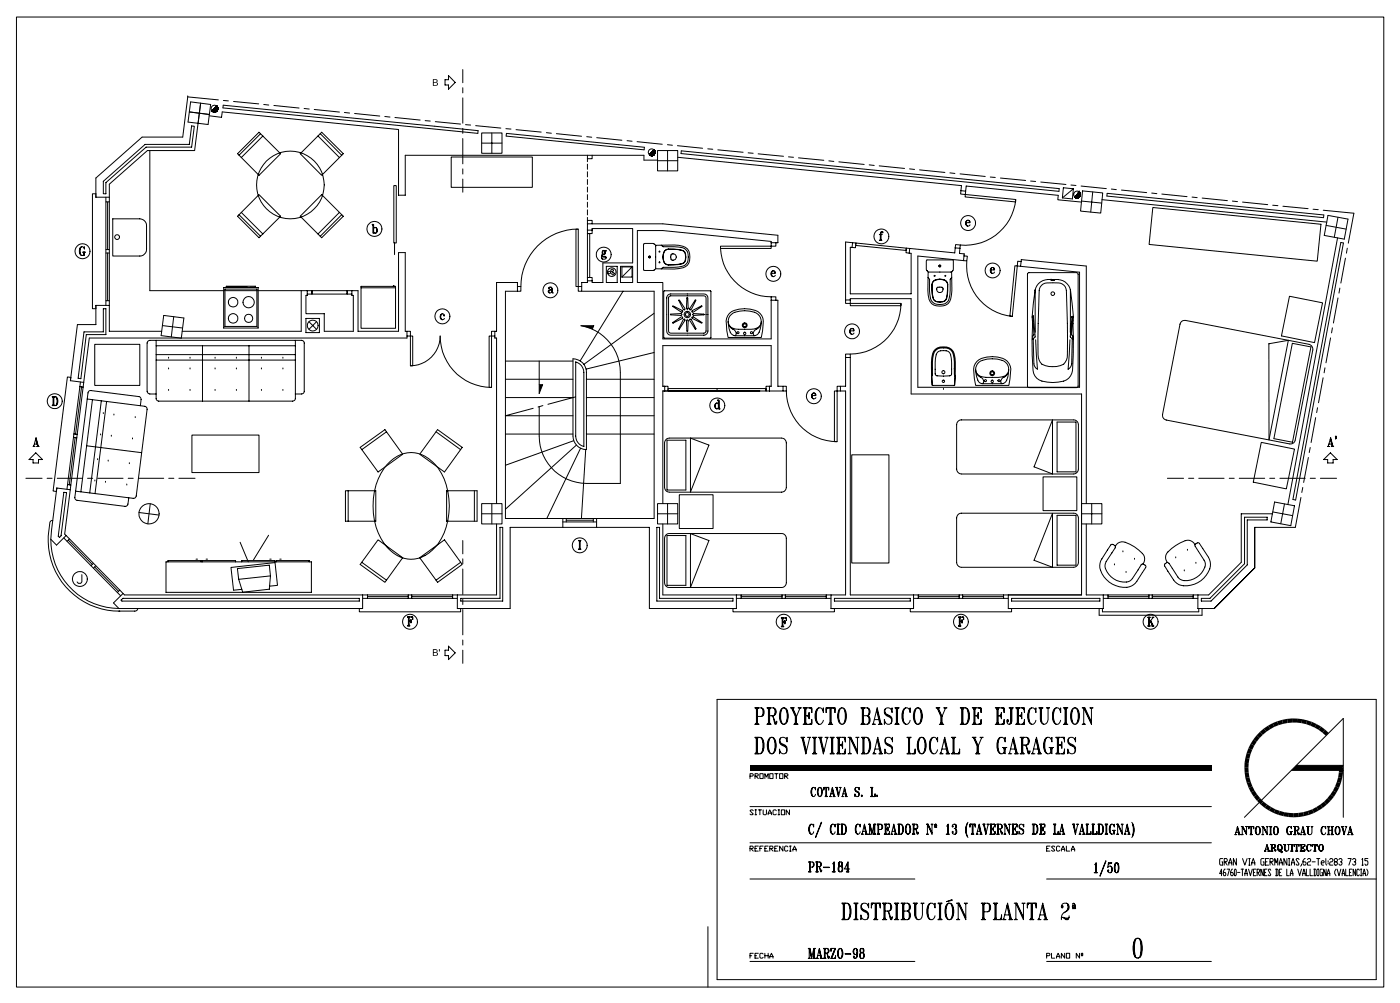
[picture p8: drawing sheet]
<svg xmlns="http://www.w3.org/2000/svg" width="414mm" height="297mm" viewBox="0 0 414 297" stroke-linecap="round" stroke-linejoin="round" font-family="sans-serif">
<g fill="none" stroke="#000" stroke-width=".3">
<path d="M4.9 5h404.5v287h-404.5zM55.5 28.7h.1M55.5 28.7l9.1 .8M55.5 28.7l-1.4 11.9h-12.1l-13.6 12.1v5.6h3.9M56 33.1l5.9 .8M56.4 30.1l5.9 .8-.7 5.9-6-.7zM59.4 30.5l-1.8 14h-14l-11.3 10v3.8M61.9 34.2l3.6 .5 .2-1.6 52.2 5.2v19.4h2v-11.8h70.6v1.5h4M63.8 33l.6-.5-.6 .6M64 32.9l.3-.2-.2 .2M64.2 31.4l-1.5 1.4M64.2 31.4l-1.4 1.5 1.5-1.4"/>
<path d="M64.2 31.5l-1.4 1.4M64.2 31.5l-1.3 1.4 1.4-1.4M64.3 31.5l-1.4 1.5 1.4-1.4-1.3 1.4 1.4-1.2M64.3 32.6l-.3 .4M64.3 32.5l-.4 .5 .4-.4M64.4 31.8l-1.2 1.3 1.2-1.2M64.4 32.4l-.6 .7M64.4 32.5l-.6 .6M64.4 31.8l-1.2 1.3M64.4 32l-1.1 1.1M64.4 32.1l-1 1M64.4 32.1l-.9 1 1-1"/>
<path d="M64.4 32.1l-.9 1 .9-.9M64.4 32.3l-.8 .8M64.4 32.3l-.7 .8 .7-.7M64.4 32.4l-.7 .7M66 31.1l75.4 7.6v.8l-75.4-7.6zM66.1 29.7l1.5 .1M69.1 30l7.4 .7M77.1 39.5l-6.4 6.4M78 30.9l1.5 .2M81 31.2l7.5 .8M90 32.1l1.5 .2M93 32.4l7.4 .7"/>
<path d="M94.7 39.5l6.4 6.4M95.2 39.1l6.4 6.4-6.4 6.4-6.4-6.4zM101.9 33.3l1.5 .1M104.9 33.6l7.5 .7M113.8 34.5l1.6 .1M116.8 34.8l7.5 .7M125.8 35.7l1.5 .1M128.8 36l7.4 .7M132.7 22.4l2 2-2 2v-1.3h-1v-1.5h1zM136.9 20.6v3.9M136.9 26v1.5M136.9 29v7.4"/>
<path d="M136.9 38v1.5M137.7 36.9l1.5 .1M140.7 37.2l7.5 .7M142.5 39.3h6v6h-6zM145.5 39.3v6M149.6 38.1l1.6 .1M149.8 39.5l40.8 4.1-.1 .7-40.8-4zM152.7 38.4l7.4 .7M161.6 39.2l1.5 .2M164.6 39.5l7.4 .8M28.4 57.3h-1.1v34h1.1M30.6 53.6l12.3-10.9h13.1l.7-5.4h.8l-.8 6.2h-13.5l-11.9 10.5v3.3h-.7z"/>
<path d="M31.3 58.3v1.4h1v-1.4M31.3 59.7v29.2M31.8 59.7v14.1M32.3 59.7v29.2M44.3 44.5v41.5h46.6M70.3 45.5l6.3-6.4 6.4 6.4-6.4 6.4zM76.6 57.6l6.4 6.4-6.4 6.3-6.3-6.3zM77.8 40.2l-6.4 6.4M94.1 40.2l6.3 6.4M95.2 57.6l6.4 6.4-6.4 6.3-6.4-6.3zM116.5 54.9h.7v17h-.7zM133.5 46.4h24v9h-24z"/>
<path d="M136.9 41v7.5M136.9 50v1.5M136.9 53v3.9M142.5 42.3h6M173.6 40.4l1.4 .2M173.8 45.9v1h1.4v-1M173.8 46.9v.9M173.8 48.6v1.5M173.8 50.8v1.5M173.8 53.1v1.5M173.8 55.3v1.5M173.8 57.6v1.5"/>
<path d="M173.8 59.8v1.5M176.5 40.7l7.5 .8M185.5 41.6l1.5 .2M188.5 41.9l7.4 .8M192.2 45.8l1.4-1.3-1.2 1.5M192.9 46l.9-.9-1 1M193.2 45.9l.5-.5-.6 .6M193.4 44.3h.1M193.4 44.3l-.3 .4M193.4 44.3l-.1 .2M193.4 44.3l-.2 .2M193.4 44.3l-.2 .3"/>
<path d="M193.4 44.3l-.3 .3M193.5 44.3l-.5 .4M193.5 44.3l-.8 .9M193.5 44.3l-.5 .5M193.5 44.3l-.6 .7M193.5 44.3l-.7 .7M193.5 44.3l-.8 .8 .8-.7M193.5 44.4l-.9 .9M193.5 44.4l-1.3 1.4 1.4-1.3M193.5 44.4l-1.1 1.1M193.5 44.4l-1.1 1.2M193.5 44.4l-1.2 1.2"/>
<path d="M193.6 45.5l-.3 .4M193.6 45.6l-.3 .3 .3-.3M193.7 44.7l-1.3 1.3M193.7 44.7l-1.2 1.3M193.7 44.8l-1.2 1.2M193.7 45.3l-.7 .7 .7-.7M193.8 44.8l-1.3 1.2M193.8 44.9l-1.2 1.1M193.8 44.9l-1.2 1.2M193.8 44.9l-1.1 1.2M193.8 45.3l-.8 .7M194.5 44.5h6v6h-6z"/>
<path d="M194.5 47.5h6M197.4 42.8l1.5 .2M197.5 44.5v6M200.4 43.1l7.5 .8M200.5 46.5l83.9 8.4-.1 1.5M201.5 44.6l111.9 11.2-.1 .8-111.8-11.2zM209.4 44l1.5 .2M212.3 44.3l7.5 .7M221.3 45.2l1.5 .1M224.3 45.5l7.5 .7M233.3 46.4l1.4 .1M236.2 46.7l7.5 .7"/>
<path d="M245.2 47.6l1.5 .2M248.2 47.9l7.5 .7M257.1 48.8l1.5 .1M260.1 49.1l7.5 .7M269.1 50l1.5 .1M272 50.2l7.5 .8M281 51.1l1.5 .2M284 51.4l7.5 .8M284.3 56.4l-.1 1 1.4 .1 .1-.9M284.3 56.4l1.4 .2M285.6 57.5l14.9 1.5-.1 .7-14.9-1.4zM285.7 56.6l.1-1.6 27.3 2.8-.2 1.3 7 .7"/>
<path d="M292.9 52.4l1.5 .1M296 52.7l7.4 .7M300.5 59a15 15 0 0 1-16.4 13.5M304.9 53.6l1.5 .1M307.9 53.8l7.4 .8M314.6 55.5l2.9 .3-3.2 2.7zM316.8 54.7l1.5 .2M317.5 55.8l-.3 3-2.9-.3M318.1 58.4l1.4-1.4-1.3 1.5M318.2 58.5l1.4-1.3-1.3 1.3M318.3 58.5l1.3-1.2-1.3 1.2M318.8 58.5l.9-.9-1 .9"/>
<path d="M318.8 58.5l.8-.8-.7 .8M319 58.5l.6-.6-.6 .6M319.2 58.4l.3-.4-.4 .4M319.3 56.8h.1M319.3 56.8l-.1 .1M319.3 56.8l-.3 .3M319.3 56.8l-.2 .2M319.3 56.8l-.4 .4M319.3 56.8l-.4 .5M319.3 56.8l-.5 .6M319.3 56.8l-.6 .6M319.4 56.8l-1.1 1.1"/>
<path d="M319.4 56.8l-.7 .6M319.4 56.9l-.8 .7M319.4 56.9l-.9 .8M319.4 56.9l-1 .9M319.4 56.9l-1.1 1.1M319.4 58.2l-.1 .1M319.4 56.9l-1.2 1.1M319.4 56.9l-1.4 1.4M319.4 56.9l-1.3 1.3M319.4 56.9l-1.3 1.5M319.5 57l-1.4 1.4M319.5 58l-.4 .5"/>
<path d="M319.6 57.1l-1.4 1.4M319.6 57.2l-1.3 1.3M319.6 57.8l-.7 .7M319.6 58l-.6 .5M319.6 57.3l-1.2 1.2M319.7 57.4l-1.3 1.1M319.7 57.5l-1.1 1M319.8 55l7.5 .8M320 59.5l5.9 .6M320.3 56.5l5.9 .6-.6 5.9-5.9-.6zM323.3 56.8l-.6 5.9M326 59.1l66.5 6.6"/>
<path d="M327.5 57.2l64.1 6.4-.1 .8-64.1-6.4zM328.8 55.9l1.4 .2M331.8 56.2l7.4 .8M340.7 57.1l1.5 .2M343.7 57.4l7.5 .8M352.6 58.3l1.6 .2M355.6 58.6l7.5 .8M364.6 59.5l1.5 .1M367.6 59.8l7.4 .7M23.8 73.3l-.2 .7 .2 1.2M24.2 73a1.82 1.82 0 0 0 0 2.6M24.5 74.6h.8"/>
<path d="M24.6 74.6l.2 .1M24.7 74.6l.1 .2M24.8 74.6l-.1 .8M24.8 73.3l.2-.3v.7a.76 .76 0 0 0-.9-.7 .76 .76 0 0 0-.6 1l.1 .9a.81 .81 0 0 0 1.2 .5l.2 .2v-1M24.8 74.7v.6M25.1 74.6l-.1 .2M25.1 74.6l-.1 .1M31.3 73.8h1M31.3 74.8h1M31.8 74.8v14.1M33.4 64.7h8a2.02 2.02 0 0 1 1.9 2.1v6.9a2.02 2.02 0 0 1-1.9 2h-8zM70.7 63.5l6.4 6.4"/>
<path d="M71.4 62.8l6.4 6.4M100.4 62.8l-6.3 6.4M101.1 63.5l-6.4 6.4M110.1 66.4h.4v2.5M110.2 66.4l.2 .1M110.2 66.4l.2 .2M110.4 66.4v2.6l.3-.1M110.4 66.5v2.2M110.5 67.6l.2-.2a.77 .77 0 0 1 .9 .7 .77 .77 0 0 1-.9 .8l-.2-.3M111 67.3l.4 .6-.1 .8-.3 .3M111.4 67.6v1M116.7 71.9v3.4"/>
<path d="M170.4 67.8h.7v17h-.7zM171.1 67.8a16.9 16.9 0 0 0-17 17M173.8 68.1v1h1.4v-1M173.8 66.2v-1h1.4v1M173.8 66.2h22.3l34 3.4v2.2h-2M173.8 62.1v1.5M173.8 64.3v.9M173.8 66.2v1.9M173.8 68.1h1.4M173.8 69.1h.7M173.8 69.1h.7v13h-.7zM175.2 68.1v-.5h12v10.2h-8.8v5.8h-3.2v-.5"/>
<path d="M178 75.6l1.2 .3 .1 .3-.1 .3-.9 .2-.3-.2v-.6l.3-.1-.3 .4 .3 .5M178.2 75.1l-.2 .3 .1 .4 1.2 .5M178.2 75.8l1 .2M178.3 74.3v.8M178.5 74.1l-.2 .3 .2 .9M178.7 74.1l.2 .3-.2 .9M179.2 74.2h.2l-.2-.1-.3 .2v.8M179.4 78.8h3.2v4.8h-3.2zM183.6 78.8h3.6v4.8h-3.6zM187 79l-3 3M187 79h-3v3M187 79v3h-3"/>
<path d="M190.4 72.2l.4-.2h2.4l.8 .6 5.4-.1a4.5 4.5 0 0 1 4.4 1.8 3.8 3.8 0 0 1-1.1 4.6l-.6 .3-2.7 .4-5.4-.1-.8 .5h-2.7l-.1-.2zM192 75.8h.4v.4h-.4v-.4h.4v.2l-.2 .3-.2-.1zM194 72.6v6.9M195 74.3h.2v.2h-.2zM195 77.5h.2v.2h-.2zM195.6 72.5l.7 .5a14 14 0 0 1 6.2 .5 3 3 0 0 1 1 3.4 3 3 0 0 1-2.8 2.1l-4.4 .1-.7 .4M196.6 74.3l.7-.6h2.1a4.3 4.3 0 0 1 3.1 .7 2.35 2.35 0 0 1 .3 2.6 2.35 2.35 0 0 1-2.2 1.3l-2.9 .1a1.92 1.92 0 0 1-1.6-2.4zM196.6 74.3l.3-.3a9.6 9.6 0 0 1 5.2 .2 2.25 2.25 0 0 1 .7 2.5 2.25 2.25 0 0 1-2.2 1.5l-2.9 .1a1.79 1.79 0 0 1-1.5-2.3zM198.5 75.3a.92 .92 0 0 1 1.3 0 .92 .92 0 0 1 0 1.3 .92 .92 0 0 1-1.3 0zM213.1 72.8h15v.7h-15zM213.1 73.5a15 15 0 0 0 15 14.3M228.1 71.8v-.4l-32-3.2h-7.5v15.4h7.5v16.6h32v-11.4"/>
<path d="M228.1 71.8v1h1.4v-1M252.1 73.2h-.6v13.7h18v-12h-.5M252.2 71.8l1 .1-.1 1.4-1-.1M252.2 71.8l-2.1-.2v17.1M252.2 71.8l-.1 1.4M253.2 71.9l14.9 1.5v.7l-14.9-1.5zM260.1 69.4h.9M260.1 71.1h.8M260.4 71l-.2 .1M260.4 70.9l-.1 .2M260.6 68.7l-.1 2.3M260.6 70.9l.1 .2"/>
<path d="M260.6 71l.2 .1M260.8 68.5l-.2 .4v2.2M261.1 68.7l-.1-.1v.3h.2l-.1-.4-.6 .2-.1 2.4M268.1 73.4v.7M269.1 73.5l-1-.1-.1 1.4 1 .1M269.1 73.5l-.1 1.4M274.2 76.9h7.6l.2 .3v2.5l-.5 .7a17.3 17.3 0 0 1-.6 8.8 3.8 3.8 0 0 1-5.7 0l-.6-2v-6.8l-.6-.7v-2.5zM277.8 78.5h.4v.4h-.4v-.4l.2-.1 .3 .3-.3 .3-.2-.1zM282.6 73.3l.1-1 1.4 .2-.1 .9M282.6 73.3l-.2 1.5-13.3-1.3M282.6 73.3l1.4 .1M284 73.4l-.2 1.6 1.4 .1-.2 2"/>
<path d="M285 77.1l-13.5-1.4v38.9h47.9v-34.1l-17.5-1.7M285.2 75.7l1 .1-.2 1.4-1-.1M285.9 65.9h1.1v-.3a.7 .7 0 0 0-.9-.4 .7 .7 0 0 0-.4 .9 .69 .69 0 0 0 .5 .8 .69 .69 0 0 0 .8-.4M285.9 65.5v1M286 77.2a15 15 0 0 0 13.5 16.4M286.3 65.2l-.4 .5 .1 .9 .3 .3M286.5 65.2l.3 .7M286.8 65.4l.1 .3M293.2 79.8h1a.64 .64 0 0 0-.6-.7 .64 .64 0 0 0-.7 .7 .71 .71 0 0 0 .4 1 .71 .71 0 0 0 .9-.3M293.2 79.5v1M293.5 79.1l-.3 .6v.9l.3 .3M293.8 79.1l.2 .7"/>
<path d="M294 79.4l.1 .3M300.2 78.6l.7 .1-1.4 14.9-.8-.1zM301.9 78.8l.2-2 19.3 1.9v70.3M302.1 77.4l-1-.1-.2 1.4 1 .1M341 61.4l49.8 4.9-1.1 11-49.8-5zM376.5 60.7l1.5 .1M379.5 61l7.5 .7M388.5 61.9l1.5 .1M391.5 62.2l9 .9-1.6 8.8M392.3 66.7l5.9 1.1M392.9 63.7l5.9 1.1-1.1 5.9-5.9-1.1zM395.7 70.4l-14.7 78.8"/>
<path d="M395.8 64.3l-1.1 5.9M396.7 71.7l.7 .2-14.1 76-.8-.2zM398 76.4l-1.3 7.3M398.6 73.4l-.3 1.5M30.6 91.3h.7v7.7h-5.8l-1.6 13-.8-.1 1.7-13.7h5.8zM31.3 90.3v-1.4h1v1.4M32.3 90.3v7.7h15.5M32.3 90.3h-3.9v5.7h-5.5l-2.1 16.6M48 96.3l6 .7M48.4 93.3l6 .8-.8 5.9-5.9-.7zM51.4 93.7l-.7 6M66.2 85h10.2v12h-10.2z"/>
<path d="M66.5 85.5h9.5v11.1h-9.5zM66.9 85v-.2h1v.2M67 84.8l8.6-.1v.3M68.2 85v-.2h1v.2M69.5 85v-.2h.9v.2M70.8 85v-.2h.9v.2M72.1 85v-.2h.9v.2M75.6 85h-1.6M89.1 86v12h-35.2M90.5 94.2h4v4.2h-4zM90.9 86v1.4h-.4v5.4h5.4v5.2h8.6v-10.6h-.4v-1.4M90.9 86h1.4v1h-1.4"/>
<path d="M91.4 95.2l2.2 2.2M92.3 86h10.4v1h-10.4zM93.6 95.2l-2.2 2.2M104.1 86h1.8v12h12v-23.3h2v23.3h1.5v1.4h-1M104.1 86h-1.4v1h1.4M106.8 84.7h10.2v12.4h-10.2zM106.8 85.1h10.2M116.4 84.7v-.2h.2v.2M120.4 98v2h-94l-1.6 13.1M121.4 99.4h.7v8.8h-.7zM130.4 93.2v1M130.8 92.8l-.4 .7 .1 .8 .3 .3"/>
<path d="M131.4 93.3l-.1-.1v.3h.2a.61 .61 0 0 0-.5-.7 .61 .61 0 0 0-.7 .4 .77 .77 0 0 0 .1 1.1 .77 .77 0 0 0 1.1-.1M144.7 99.4h.7v15.2h-.7zM146.4 98h-1v1.4h1M153.1 86.1v-2.5h-6.2v14.4h-.5v2h.5v49M153.1 84.8h1v1.3h-1M153.1 86.1h-3.6v67.3h44v-67.3h-21.4M162.4 85.3l.1-.1v.2h-.2l.3-.5 .7 .3 .3 1.5M162.4 85.9v.6M163 84.9l.2 1.4 .5 .4M163.1 85.7l-.6 .2 .1 .8M163.2 85.2l.2 1.3M163.2 85.6l-.9 .3-.1 .4a.54 .54 0 0 0 .9 .2l.1-.2"/>
<path d="M173.8 83.1v.5h-1.7v2.5h-1v-1.3h1M173.8 83.1v-1h1.4v1M173.8 83.1h1.4M175.2 97.4l.4-1h-3.7a14.1 14.1 0 0 1 11.6 13.8v32.8h-10a14 14 0 0 1-14-14v-8.7M184.3 86.1l-12.7 20.7M193.5 92.7l-20.8 15.1M196.4 86.1h13.9v13.9h-13.9zM197.6 87.3l.8-.3h9.8a1.16 1.16 0 0 1 1.2 1.1v9.8a1.23 1.23 0 0 1-1.2 1.2h-9.8a1.23 1.23 0 0 1-1.2-1.2v-9.8zM197.9 87.8l.5-.3h9.8l.6 .3v10.5l-.6 .3h-9.8l-.5-.3zM198.4 93l3-.2 .3 .2-.3 .3-2.9-.2zM199 90.6l2.8 1.3 .1 .3-.4 .1zM199 95.4l2.5-1.7 .4 .2-.1 .3-2.7 1.4z"/>
<path d="M200.8 88.8h.2l1.6 2.5-.1 .4-.4-.2zM201 97.3l1.6-2.5-.1-.4-.4 .1-1.3 2.9M201 97.3h-.2M203.1 94.7h.4l.1 .2-.3 3.1zM203.2 88.1h.3l.1 3-.3 .3-.2-.3zM204.7 93.9l.4-.2 2.5 1.8-2.8-1.3zM204.8 91.9l2.8-1.3-2.5 1.7-.4-.1zM205 92.8l3.3 .2-3.1 .3-.3-.3zM205.7 88.8l.2 .1-1.4 2.6-.4 .2-.1-.4zM205.7 97.3l-1.7-2.5 .1-.4 .4 .1 1.3 2.9M205.7 97.3h.1M215.4 95.2a5.6 5.6 0 0 0 1.3 3.8l.9 .3h5.5a1.98 1.98 0 0 0 1.8-2l.3-2.1"/>
<path d="M215.9 96.5l.5 .7a1.57 1.57 0 0 1 1.3 1.9l-.5 .2M215.9 93.4a3.7 3.7 0 0 1 2.9-1.4 7.6 7.6 0 0 1 5.5 1 2.51 2.51 0 0 1 .7 3.1 2.51 2.51 0 0 1-2.9 1.3 13.4 13.4 0 0 1-5.4-.4 2.34 2.34 0 0 1-.8-3.6zM218.1 98.2h.4v.4h-.4zM220.3 91.3a5.5 5.5 0 0 0-5 2l-.3 .8a16.4 16.4 0 0 0 .4 5.7h9.8a10.7 10.7 0 0 0 .1-6.5 4.1 4.1 0 0 0-3.4-1.9l-1.6-.1M222.1 98.2h.4v.4h-.4zM224.7 96.5l-.9 .9a1.14 1.14 0 0 0-.6 1.9h.3M228.1 88.8h2v25.5h2.5v1.4h-1v-1.4M228.1 88.8v-1h1.4v1M228.3 80.9h1.1l-.1-.6a.77 .77 0 0 0-1.2 .6 .77 .77 0 0 0 1.1 .8l.2-.3M228.3 80.5v.9M228.7 80.1a1.06 1.06 0 0 0 0 1.7M228.9 80.1l.2 .1 .1 .7"/>
<path d="M229.2 80.3l.1 .4M250.1 88.7v1h1.4v-1M250.1 88.7h1.4M251.5 89.7h15v.7h-15zM251.5 97.9h1.1a.64 .64 0 0 0-.6-.8 .64 .64 0 0 0-.6 .8 .71 .71 0 0 0 .3 .9 .71 .71 0 0 0 .9-.3M251.5 97.5v1M251.5 88.7v-.4h18v28.2h50.5v59.5h-21.7M252 97.2l-.5 .5a.92 .92 0 0 0 .5 1.2M252.2 97.2l.3 .7M252.5 97.4l.1 .3M266.5 89.7a15 15 0 0 1-15 15M274.5 82.1l.5 .6a14 14 0 0 0 .5 6.3 3 3 0 0 0 3.4 1 3 3 0 0 0 2.1-2.9l.1-4.4 .5-.6"/>
<path d="M274.6 80.4h6.9M276.3 83l.4-.2a3.3 3.3 0 0 1 3.4 .6 8.6 8.6 0 0 1-.4 5.5 2.39 2.39 0 0 1-2.6 .3 2.39 2.39 0 0 1-1.3-2.2 5.1 5.1 0 0 1 .2-3.6zM276.3 83.1a2.89 2.89 0 0 1 3.9 .7l.1 2.1a3.7 3.7 0 0 1-.7 3 2.25 2.25 0 0 1-2.5 .3 2.25 2.25 0 0 1-1.3-2.2 5.5 5.5 0 0 1 .2-3.6zM276.4 81.5h.2v.2h-.2zM277.2 85h.3a1.05 1.05 0 0 1 1.5 .3 .97 .97 0 0 1-1.1 1.2 .97 .97 0 0 1-.7-1.5zM279.5 81.5h.2v.2h-.2zM304 80.9l.4-.3h14.1l.4 .3v33.3l-.2 .4h-14.3l-.4-.2zM305.6 95.1h.1M305.7 93.6h.1M305.7 93.6l-.1 1.5M305.7 93.6v.3M305.7 93.8l.5 5.8-.7 .8v-1l.4-.3-.3-4"/>
<path d="M306.2 85.6l.1 12.7M307.2 83.9a4 4 0 0 1 2.8-1.2 6.3 6.3 0 0 1 5.6 1.2l.5 .6 .6 1.4 .8 7.7-.1 2.2a83.9 83.9 0 0 1-.3 14.6 3.9 3.9 0 0 1-4 2.6 9.4 9.4 0 0 1-6.4-1.1l-.9-1.5a81.1 81.1 0 0 1-.3-14.8l-.1-2 .8-7.7 .5-1.4zM308.1 84.4a3.6 3.6 0 0 1 3.3-.7 3.5 3.5 0 0 1 3.7 1.1l.4 1.1 .3 19.1a3.2 3.2 0 0 1-3.3 3.4 7.2 7.2 0 0 1-4.3-.7 3.9 3.9 0 0 1-1.1-2.7l.3-19.1 .1-.5zM310.9 82.8h1.1zM310.9 82.8h.1M316.7 85.6l-.1 12.7M317.1 93.8l-.5 5.8 .7 .8v-1l-.3-.4 .3-4-.1-1.4-.1 .3M349.5 95.1l1.2-.3 36.6 7.1a1.47 1.47 0 0 1 1.1 1.6l-5.2 26.7a1.38 1.38 0 0 1-1.6 1.1l-36.6-7.1a1.39 1.39 0 0 1-1.1-1.6l5.2-26.7zM381.5 87.6l9.7 2-2.3 11.7-9.8-1.9zM393.6 99.9l-1.3 7.4M394.2 97l-.3 1.5M395.8 88.1l-1.3 7.4"/>
<path d="M396.4 85.2l-.3 1.5M15.4 117.3h1a1.57 1.57 0 0 1 0 2.7h-1M15.5 117.3l.2 .2M15.6 117.3l.1 .3M15.7 117.3v2.7M15.7 119.8l-.2 .2M15.7 119.7l-.1 .3M15.8 117.5v2.3M15.9 117.3v2.7M15.9 119.7l.1 .3M15.9 119.8l.2 .2M16 117.3l-.1 .3"/>
<path d="M16.1 117.3l-.2 .2M16.4 117.3a2.01 2.01 0 0 1 0 2.7M16.8 117.7l.2 .7-.2 1.2M20.8 112.6l.2-1-1.1-.1-4.2 33.7 1 .2M20.8 112.6l4 .5M23.6 114.4l-3.6 28.9M23.8 113l-.2 1.4 1 .1 .2-1.4M24.1 114.4l-1.7 14M24.6 114.5l-3.6 29M25.8 118l17 2.2a.81 .81 0 0 1 .7 .9l-3.2 25.6a.78 .78 0 0 1-.9 .7l-17-2.1M27.3 118.2l-3.4 27.3M28 101.9h13.4v12.1h-13.4z"/>
<path d="M30 118.6l-3.5 27.2M31.5 118.7l-3.4 27.3M46.2 116.5h-2.2l-.5-.8v-14.2l.5-.7 45.2-.1a.79 .79 0 0 1 .8 .8v14.2a.79 .79 0 0 1-.8 .8h-1.8M46.2 100.7v17.2a.79 .79 0 0 0 .7 .8h39.7a.79 .79 0 0 0 .8-.8v-17.2M46.2 102.3h41.2M46.2 104.9h41.2M46.2 106.5h41.2M49.9 109.1h.1M49.9 115.5h.1M49.9 106h.1M56.2 109.1h.1M56.2 115.5h.1"/>
<path d="M56.2 106h.1M59.9 102.3v16.4M63.6 109.1h.1M63.6 115.5h.1M63.6 106h.1M69.9 109.1h.1M69.9 115.5h.1M69.9 106h.1M73.7 102.3v16.4M77.3 109.1h.1M77.3 115.5h.1M77.3 106h.1"/>
<path d="M83.7 109.1h.1M83.7 115.5h.1M83.7 106h.1M121.4 108.2a8.8 8.8 0 0 0 8.8-8.8 15.2 15.2 0 0 0 15.2 15.2M149.5 117.6h20M149.5 112.2h20M149.5 106.8h20M159.5 106.8v9.6l1-2.6h-1M160.6 120l-1.4 .4M169.5 106.1a4 4 0 0 1 4 4.1v22.8a4 4 0 0 1-4-4zM170.3 107.1a3.2 3.2 0 0 1 2.4 3.1v21.9a3.2 3.2 0 0 1-2.4-3.1zM170.3 117.4l-8.2 2.2"/>
<path d="M173.5 117.6h20M173.5 112.2h20M193.5 104.3l-20.1 4.9M196.6 114.3h1v1.4h-1zM196.6 114.3h-.5v-12.1h32v12.1h-.5M197.6 114.9h29v.8h-29zM211.6 119.6v1M212 119.2l-.4 .6 .2 .9 .2 .2M212.1 114.9v.8M212.2 118.4h.5v2.5M212.3 118.4l.2 .1M212.4 118.4l.1 .2"/>
<path d="M212.5 118.4v2.5h.5M212.5 119.6l-.1-.3a.77 .77 0 0 0-1 .8 .77 .77 0 0 0 1 .7l.1-.2M212.6 118.5v2.3M224.8 115.7h-28.7v33.3M226.6 114.9v.8M227.6 114.3h-1v1.4h1M227.6 115.7h4M227.6 114.3v1.4M232.6 115.7a15 15 0 0 0 15 14.9M240.3 117h1.1l-.2-.6a.78 .78 0 0 0-1.1 .8 .78 .78 0 0 0 1.3 .4M240.3 116.6v1M240.7 116.2l-.4 .7 .1 .9 .3 .2"/>
<path d="M240.9 116.2l.2 .2 .1 .6M241.2 116.5l.1 .4M246.8 115.7h.8v14.9h-.8zM247.6 114.3h1v1.4h-1zM248.6 115.7h1.5v60.3h-4.3M250.1 105.7v-1h1.4v1M250.1 105.7v8.6h-1.5M250.1 105.7h1.4M251.5 105.7v70.3h18.8M275.7 111l.2 3M275.7 111l-.1 .2M275.8 109.2a8.2 8.2 0 0 1 1.1-5.7 3.2 3.2 0 0 1 3.4-.4 3.2 3.2 0 0 1 1.9 2.9l.1 3.2"/>
<path d="M275.8 108.9l-.1 2.1M276.7 103.3a3.5 3.5 0 0 1 3.7-.5 3.5 3.5 0 0 1 2.1 3.1l-.1 8.1h-6.6l-.2-2.6a18.7 18.7 0 0 1 .6-7.5zM277.2 111.2h3.8M277.2 111.2l-.5-.3-.1-1.7a8.5 8.5 0 0 1 .8-5.1 2.46 2.46 0 0 1 2.6-.3 2.46 2.46 0 0 1 1.4 2.3l.1 4.5v.3l-.6 .3M279.1 115.2h.1M282.3 108.9l.1 2.1M282.4 111l-.2 3M282.4 111l.2 .2M288.6 109.3l.1 1.1a3.3 3.3 0 0 0 1.6 3.1h5.9a1.93 1.93 0 0 0 2-2l.2-2.2M289.1 110.7l.9 .8a1.14 1.14 0 0 1 .7 2h-.3M289.6 107.2a7.9 7.9 0 0 1 7.9 0 2.42 2.42 0 0 1 .8 2.5 2.42 2.42 0 0 1-2 1.8l-.9 .1a13.4 13.4 0 0 1-5.5-.3 2.44 2.44 0 0 1-.3-4.1zM291.3 112.4h.5v.4h-.5z"/>
<path d="M293.5 105.5a5.4 5.4 0 0 0-5 2.1 6.3 6.3 0 0 0-.3 4.4l.4 2h9.8a16.2 16.2 0 0 0 .5-5.7 3.9 3.9 0 0 0-3.8-2.7l-1.5-.1M297.9 110.7l-.5 .6a1.57 1.57 0 0 0-1.2 1.9l.5 .3M305.6 100.2l.3 7.4a2.02 2.02 0 0 0 1 1.6l-.5-8.7M317.2 100.2l-.2 7.4a2.02 2.02 0 0 1-1 1.6l.5-8.7M375.4 101.7l5.7-1-5.7 29.4zM382.3 101.6l5.5 1-5.4 28.2-5.5-1zM391.4 111.8l-1.3 7.3M392 108.8l-.3 1.5M9.8 132.1h.6M10 132l.7-2.5 .6 2.6M10 132l-.1 .1M10 132l.2 .1"/>
<path d="M10.2 131.4h.8M10.6 129.8l.6 2.3M10.6 133.9l2 2h-1.2v1h-1.6v-1h-1.2zM10.7 129.8l.6 2.3M10.9 132.1h.7M11.2 132l-.2 .1M11.2 131.8l-.2 .3M11.3 131.8l.2 .3M21.7 129.4l1 .1M21.8 128.4l1.1 .1M22.2 129.4l-1.7 14M25.7 131.9l16.2 2"/>
<path d="M28.9 136h.1M29.8 128.7h.1M30.6 122.3h.1M32 136.4h.1M32.9 129h.1M33.7 122.8h.1M38.3 137.2h.1M39.2 129.8h.1M40 123.5h.1M41.5 120l.2-1.8-.3-.8-14.5-1.9a.72 .72 0 0 0-.9 .7l-3.9 30.9a.81 .81 0 0 0 .7 .9l14.2 1.8a.81 .81 0 0 0 .8-.7l.3-1.8M56.8 128.7h19.8v11.1h-19.8zM106.6 132.3l7.3-5.2 5.2 7.3-7.3 5.2z"/>
<path d="M114.3 127.7l-7.3 5.3M114.5 137.5a8.9 8.9 0 0 1 14.3 0 20 20 0 0 1 0 24.3 8.9 8.9 0 0 1-14.3 0 20.2 20.2 0 0 1 0-24.3zM129 127.7l7.3 5.3M129.5 127.1l7.2 5.2-5.2 7.3-7.3-5.2zM149.5 128.4h20M157.7 120.8l-8.2 2.2h20M169.8 130.3l-20.3 7.3M170.5 131.7l-21 18.9M171.7 132.6l-9.9 20.8M173.3 133l-1.3 20.4M173.5 128.4h20M173.5 123h20"/>
<path d="M197.2 129.8l.8-.2h33.2a1.4 1.4 0 0 1 1.4 1.4v13.2a1.49 1.49 0 0 1-1.4 1.4h-33.2a1.4 1.4 0 0 1-1.4-1.4v-13.2zM197.3 130.2h5.6v14.7h-5.6zM204.2 129.6l5.5 2.1-5.4 13.8v-15.9M212.7 120.7l.1 .2M212.7 120.8l.2 .1M252 134.5h11v32h-11zM283.6 124.5l.8-.3h33.2a1.4 1.4 0 0 1 1.4 1.4v13.2a1.49 1.49 0 0 1-1.4 1.4h-33.2a1.49 1.49 0 0 1-1.4-1.4v-13.2zM312.7 124.8h5.6v14.8h-5.6zM373.1 130.9l9.8 1.9-2.4 11.8-9.7-2zM387.1 135.3l-1.4 7.4M387.6 132.4l-.3 1.5M389.2 123.5l-1.3 7.4"/>
<path d="M389.8 120.6l-.3 1.4M392.8 132.1h.6M392.9 132l.8-2.5 .6 2.6M392.9 132v.1M392.9 132l.2 .1M393.1 131.4h.9M393.5 129.9l.6 2.2M393.6 133.9l2 2h-1.2v1h-1.6v-1h-1.2zM393.7 129.9l.6 2.2M393.8 132.1h.7M394.1 132l-.1 .1M394.1 131.8l-.1 .3"/>
<path d="M394.3 131.8l.2 .3M395.1 129.1l.1 .1zM395.2 129.8l.2-.6-.3 .2v-.4l.3 .5-.3 .4M395.2 129.4l.2 .1M7.7 141.5h4.7M13.9 141.5h1.5M15 159.5a20.4 20.4 0 0 0 20.2 20.5M15.6 154a.74 .74 0 0 0-.9 .7 21.1 21.1 0 0 0 20.7 26.1M16.9 141.5h7.5M18.9 145.6l.8 .1-1.5 12.7-.6 .6-.4-.4zM19.6 158.4l1 1-.7 .7-1-1M19.6 158.4l-2.9 2.8-1.7-1.7"/>
<path d="M19.8 144.7l.2-1.4 1 .2-.2 1.4M20.2 159.8l7.1 7.2M20.6 159.4l14.8 15.1M20.8 144.9l-4-.5-1.8 15.1M20.8 144.9l-1.7 13.1 .5 .4M25.9 141.5h1.5M28.1 142.3h.1M28.9 141.5h7.5M31.2 142.7h.1M37.5 143.5h.1M37.9 141.5h1.5M40.9 141.5h7.5"/>
<path d="M41.1 151.6l6 .8M44.4 149l-.7 6M49.9 141.5h1.5M52.9 141.5h4.8M79.5 158.3l-4.5 7.4M102.2 145.2h9v9h-9zM103 145.2v9M111.8 159.7l7.3 5.3-5.2 7.3-7.3-5.3zM132.1 145.2h9v9h-9zM136.9 159.9v3.9M140.3 145.2v9M142.5 149h6v6h-6z"/>
<path d="M142.5 152h6M145.5 149v6M146.9 155v21h-11.6M147.9 156h.8v21.8h-12.4v-.8h11.6zM166.5 154.4h10M166.5 153.4v2.6M167.5 153.9h8M167.5 153.4v1M171.1 159.9h.8M171.2 159.9l.2 .1M171.3 159.9l.1 .2M171.4 159.9v2.6"/>
<path d="M171.6 159.9v2.6M171.7 159.9l-.1 .2M171.8 159.9l-.2 .1M175.5 153.4v1M176.5 153.4v2.6h15.6v24h25.7v-4M176.5 156h-25.6v24h-15.6v-4M194.3 156h.8v21h21.7v.8h-22.5zM194.5 149h6v6h-6zM194.5 152h6M196.1 155v21h21.7M197.2 158.1l.8-.3h33.2a1.4 1.4 0 0 1 1.4 1.4v13.2a1.42 1.42 0 0 1-1.4 1.4h-33.2a1.4 1.4 0 0 1-1.4-1.4v-13.2zM197.3 158.4h5.6v14.7h-5.6z"/>
<path d="M197.5 149v6M201 146.3h9.9v10h-9.9zM204.2 157.8l5.5 2.1-5.4 13.9v-16M283.3 152.4l.7-.6h.4h33.2a1.4 1.4 0 0 1 1.4 1.4v13.2a1.49 1.49 0 0 1-1.4 1.4h-33.2a1.49 1.49 0 0 1-1.4-1.4v-13.2zM308.6 141.1h10v9.9h-10zM311.4 140.2v-16l-5.5 13.9 5.5 2.1M312.7 152.4h5.6v14.8h-5.6zM320 149h6v6h-6zM320 152h6M321.4 155v21h5M323 149v6M345.4 141.5h4.7"/>
<path d="M351.6 141.5h1.5M354.6 141.5h7.5M363.6 141.5h1.5M366.6 141.5h7.5M368.2 153h6.7v.8h-5.9v13.3l-10.7 10.7h-2.9v-.8h2.5l10.3-10.2zM371.2 156v12v-12M375.6 141.5h1.5M376.4 152h-9.2v14.3l-9.7 9.7h-3.1M376.5 151.4l5.9 1.1M377.1 148.5l5.8 1.1-1.1 5.9-5.8-1.1zM378.6 141.5h7.5M380 149.1l-1.1 5.8"/>
<path d="M384.9 147.2l-1.7 8.8h-12M385.4 144.2l-.3 1.5M387.6 141.5h1.5M390.6 141.5h4.8M19.9 160.1l14.8 15.2M24.2 170v2.1l-.3 .5h-.7l-.4-.5M27.6 166.6l-.7 .7M28 167.7l7.1 7.2M28.3 167.3l-.7 .8M35.8 177.5l.6-.5h69.9v.8h-70.2zM36.4 175.6l-1-1.1-.7 .8 1 .9M36.4 175.6l.4 .4h70.5"/>
<path d="M36.4 175.6l-2.8 2.8 1.6 1.6M49.1 166.2h43v9h-43zM49.7 166.2v-.4h9.8v.4M58 165.4h.4M59.9 166.2v-.4h9.8v.4M61 165.4h.4M71 160.4l2.4 5.8M71.5 166.2v-.4h9.8v.4M79.7 173.4l2.4-.3-.7-6.7-13.1 1.5 .8 6.7 2.4-.3M79.8 165.4h.4M80 170.3l-.3-3.1-9.5 1 .4 3.2M80 170.3l-.3 4-7.9 .9-1.2-3.8"/>
<path d="M80 170.3l-9.4 1.1M81.7 166.2v-.4h9.8v.4M82.8 165.4h.4M107 166.3l7.3 5.3M107.3 176h1.4v1h-1.4M107.3 176v4h-72.1M108.7 176h25.2M108.7 177h25.2M108.7 176.5h12.1M120.8 176v1M121.8 176.5h12.1M121.8 176v1"/>
<path d="M124.2 165l7.3-5.3 5.2 7.3-7.2 5.3zM135.3 176h-1.4v1h1.4M136.3 166.3l-7.3 5.3M136.9 165.3v1.5M136.9 168.3v7.5M136.9 177.3v1.5M171.1 162.5h.8M171.4 162.3l-.2 .2M171.4 162.3l-.1 .2M171.5 160v2.3M171.6 162.3l.1 .2M171.6 162.3l.2 .2"/>
<path d="M217.8 176h1.4v1h-1.4M219.2 176h25.2M219.2 177h25.2M219.2 176.5h12.2M231.4 176v1M232.3 176.5h12.1M232.3 176v1M245.8 176h-1.4v1h1.4M245.8 176v4h24.5v-4M246.8 177h22.5v.8h-22.5zM270.3 176h1.4v1h-1.4M271.7 176h25.2"/>
<path d="M271.7 177h25.2M271.7 176.5h12.1M283.8 176v1M284.8 176.5h12.1M284.8 176v1M298.3 176h-1.4v1h1.4M298.3 176v4h28.1v-4M299.3 177h26.1v.8h-26.1zM311.4 167.8v-16l-5.5 13.9 5.5 2.1M326.4 176h1.4v1h-1.4M327.8 176h25.2M327.8 177h25.2"/>
<path d="M327.8 176.5h12.1M328.6 161.2l.7-.1 .7 .7-2.8 4.3a3.1 3.1 0 0 0 .8 3.8 5.6 5.6 0 0 0 6.2 2l.8-.7 2.6-4.2 .5-.2 .7 .4 .2 .4-1.1 1.8a7.1 7.1 0 0 1-3.2 4 7.3 7.3 0 0 1-9.4-6.1 7.6 7.6 0 0 1 2.3-4.6zM329.7 167.1h.1M329.9 161.6a2.3 2.3 0 0 1 3-1.2 10.5 10.5 0 0 1 5.6 4.3 2.3 2.3 0 0 1-.4 2.1M332.2 163.2h.1M333.1 169.3h.1M335.6 165.4h.1M339.9 176v1M340.9 176.5h12.1M340.9 176v1M344.7 166.8l.7-.4 .4 .2 2.6 4.1a3.2 3.2 0 0 0 3.8 .9 5.7 5.7 0 0 0 4.4-4.9l-.4-1-2.6-4.1-.1-.5 .7-.5h.5l1.1 1.7a7.6 7.6 0 0 1 2.3 4.6 7.3 7.3 0 0 1-9.4 6 7.7 7.7 0 0 1-3.2-3.9l-1-1.8zM347.8 165h.1"/>
<path d="M350.4 168.9h.1M351.3 162.8h.1M353.5 161.2a2.27 2.27 0 0 0-2.9-1.3 10.7 10.7 0 0 0-5.7 4.4 2.25 2.25 0 0 0 .5 2.1M353.8 166.6h.1M354.4 176h-1.4v1h1.4M371.2 168l-12 12h-4.8v-4M40.8 180a.8 .8 0 0 1-.9 .8h-4.7M106.3 180v1h30v-1M120.5 182.5h1.6v.8l-.1-.8M120.5 185.1h.8M120.6 182.5l.2 .1M120.7 182.5l.1 .3"/>
<path d="M120.8 182.5v2.6M120.8 185l-.2 .1M120.8 184.9l-.1 .2M120.9 182.6v2.4M121 182.5v2.6M121 183.8h.6M121 184.9l.1 .2M121 185l.2 .1M121.1 182.5l-.1 .3M121.2 182.5l-.2 .1M121.6 183.3v.9zM121.6 183.5l-.2 .3 .2 .2"/>
<path d="M121.6 183.6l-.4 .2 .4 .1M121.6 182.5l.5 .1M121.8 182.5l.3 .3M121.9 182.5l.2 .4M132.7 191.1l2 2-2 2v-1.2h-1v-1.6h1zM136.9 180.3v7.5M136.9 189.3v1.5M136.9 192.3v3.9M216.8 180v1h30v-1M231.1 182.8h1.6v.7l-.1-.7M231.1 185.4h.8M231.2 182.8l.2 .1"/>
<path d="M231.3 182.8l.1 .2M231.4 182.8v2.6M231.4 185.3l-.2 .1M231.4 185.1l-.1 .3M231.5 182.9v2.4M231.6 182.8v2.6M231.6 184h.6M231.6 185.1l.1 .3M231.6 185.3l.2 .1M231.7 182.8l-.1 .2M231.8 182.8l-.2 .1M232.2 183.5v1z"/>
<path d="M232.2 183.8l-.2 .2 .2 .3M232.2 183.9l-.4 .1 .4 .2M232.2 182.8l.5 .1M232.4 182.8l.3 .2M232.5 182.8l.2 .4M269.3 180v1h30v-1M283.5 182.5h1.6v.8l-.1-.8M283.5 185.2h.8M283.6 182.5l.2 .2M283.7 182.5l.1 .3M283.8 182.5v2.7M283.8 185l-.2 .2"/>
<path d="M283.8 184.9l-.1 .3M283.9 182.7v2.3M284 183.8h.6M284 182.5v2.7M284 184.9l.1 .3M284 185l.2 .2M284.1 182.5l-.1 .3M284.2 182.5l-.2 .2M284.6 183.3v1zM284.6 183.6l-.2 .2 .2 .2M284.6 183.7l-.4 .1 .4 .1M284.6 182.5l.5 .2"/>
<path d="M284.8 182.5l.3 .3M284.9 182.5l.2 .4M325.2 180v2h30.4v-2M326.1 180v1h28.5v-1M339.5 185.2h.8M339.5 182.6h.8M339.6 182.6l.2 .1M339.7 182.6l.1 .2M339.8 182.6v2.6M339.8 185l-.2 .2M339.8 184.9l-.1 .3M339.9 182.7v2.3"/>
<path d="M340 182.6v2.6M340 184.9l.1 .3M340 185l.2 .2M340.1 182.6l-.1 .2M340.2 182.6l-.2 .1M340.3 183.8l.7 1.4M340.4 183.8l.7 1.4M340.4 183.6l.8 1.6M340.7 185.2h.7M340.8 182.6h.6M340.8 185.2l.2-.3 .3 .3M341 182.6l.1 .1"/>
<path d="M341.1 182.7l-1.1 1.4M341.3 182.6l-.2 .1M212.1 206.9h195v82.9h-195zM223.3 209.4h1.9a1.38 1.38 0 0 1 .9 1.3 1.38 1.38 0 0 1-.9 1.2h-1.1M223.3 218.1h1.6a1.79 1.79 0 0 1 1.1 1.8 2.9 2.9 0 0 1-1.1 3.1h-1.6M223.3 214.2h1.3M223.4 209.4l.4 .2M223.4 218.1l.3 .2M223.6 209.4l.2 .4M223.6 218.1l.1 .4M223.7 218.1v4.9M223.8 209.4v4.8"/>
<path d="M223.8 214l-.4 .2M223.8 213.8l-.2 .4M223.9 218.3v4.4M223.9 209.6v4.4M224.1 209.4v4.8M224.1 218.1v4.9M224.1 213.8l.1 .4M224.1 214l.3 .2M224.2 209.4l-.1 .4M224.2 218.1l-.1 .4M224.4 209.4l-.3 .2M224.4 218.1l-.3 .2"/>
<path d="M224.9 218.1a3.8 3.8 0 0 1 0 4.9M225.2 209.4l.5 .7v1.1l-.5 .7M225.6 218.8a4.7 4.7 0 0 1 0 3.4M225.7 209.8l.2 .5-.2 1.2M226.9 209.4h1.9a1.23 1.23 0 0 1 .8 1.1 1.23 1.23 0 0 1-.8 1.2h-1.1M226.9 214.2h1.2M227 209.4l.3 .2M227.2 209.4l.1 .4M227.3 209.4v4.8M227.3 214l-.3 .2M227.3 213.8l-.1 .4M227.5 218.8a4.1 4.1 0 0 0 0 3.4"/>
<path d="M227.5 209.6v4.4M227.7 218.3a1.11 1.11 0 0 1 1.2-.1 1.11 1.11 0 0 1 .5 1 3 3 0 0 1-.9 3.8 2.11 2.11 0 0 1-1.5-2.8l.2-1zM227.7 209.4v4.8M227.7 213.8l.1 .4M227.7 214l.3 .2M227.8 209.4l-.1 .4M228 209.4l-.3 .2M228.1 218.1a3.4 3.4 0 0 0-.6 3.9l.6 1M228.3 211.7l.3 .2 .7 2.3h.3l.2-.9M228.5 218.1a3.9 3.9 0 0 1 0 4.9M228.6 211.9l.8 1.9 .4-.3M228.8 209.4l.3 .2a1.67 1.67 0 0 1-.3 2.1"/>
<path d="M229.1 213.3l.5 .7M229.1 218.8a4.1 4.1 0 0 1 0 3.4M229.3 209.8l.1 .5-.1 .9M230.8 219.5a2.28 2.28 0 0 0 1.7 1.4l.2 .4M230.9 218.3a1.22 1.22 0 0 0 .3 1.6l1 .5a1.38 1.38 0 0 1 .7 1.5 1.38 1.38 0 0 1-1.3 1.1l-.5-.3-.5-1.1v1.4l.2-.8M231.1 210.1a4.8 4.8 0 0 0 0 3.4M231.2 209.6a1.11 1.11 0 0 1 1.2-.1 1.11 1.11 0 0 1 .6 1 3 3 0 0 1-1 3.7 2.13 2.13 0 0 1-1.4-2.7zM231.7 209.4a2.89 2.89 0 0 0-.8 3l.2 .9 .6 .9M232 209.4a3.8 3.8 0 0 1 0 4.8M232.7 210.1a4.8 4.8 0 0 1 0 3.4M232.7 218.8l.1-.7v1.4a1.18 1.18 0 0 0-.8-1.4 1.18 1.18 0 0 0-1.4 .7v.7a2.81 2.81 0 0 0 1.9 1.6l.2 .5-.2 1.1M233.8 209.4h1.2"/>
<path d="M234 209.4l.3 .2M234.1 209.4l1.2 2.5v2.3M234.3 209.4l1.2 2.5v2.1M234.5 209.4l1.1 2.5v2.3M234.8 214.2h1.3M234.8 209.4l-.3 .2M235.3 214l-.3 .2M235.3 213.8l-.2 .4M235.6 213.8l.2 .4M235.6 214l.4 .2M236.1 209.4h1M236.3 209.4l.3 .2"/>
<path d="M236.6 209.6l-1 2.3M236.9 218.1h1.1M236.9 209.4l-.3 .2M237.1 218.1l.3 .4M237.2 218.1l1.2 4.9M237.4 218.1l1 4.9M237.6 209.4h2.6v1.4l-.2-1.4M237.6 214.2h2.6v-1.3l-.2 1.3M237.6 218.1l.9 4.1M237.7 209.4l.3 .2M237.7 218.1l-.1 .4M237.9 218.1l-.3 .2"/>
<path d="M237.9 209.4l.1 .4M238 209.4v4.8M238 214l-.3 .2M238 213.8l-.1 .4M238.2 209.6v4.4M238.4 209.4v4.8M238.4 211.7h1M238.4 213.8l.1 .4M238.4 214l.3 .2M238.5 209.4l-.1 .4M238.7 209.4l-.3 .2M238.8 218.1h1"/>
<path d="M239.2 218.1l.3 .2M239.4 210.8v1.8l-.2-.9zM239.4 211.2l-.4 .5 .4 .5M239.4 211.5l-.7 .2 .7 .2M239.4 209.4l.8 .2M239.5 218.3l-1.1 4.7M239.7 209.4l.5 .4M239.7 218.1l-.2 .2M239.9 209.4l.3 .7M240.2 214l-.8 .2M240.2 213.8l-.5 .4M240.2 213.5l-.3 .7"/>
<path d="M240.3 218.1h1.3M240.5 218.1l.3 .2M240.7 218.1l.1 .4M240.8 218.1v4.9M241 218.3v4.4M241.1 218.1v4.9M241.3 218.1l-.2 .4M241.5 218.1l-.4 .2M241.6 210.1a4.2 4.2 0 0 0 0 3.4M242.1 218.1h1.1M242.3 209.4a3.9 3.9 0 0 0 0 4.8M242.3 218.1l.3 .4"/>
<path d="M242.4 218.1l1.2 4.9M242.6 218.1l1 4.9M242.8 218.1l1 4.1M242.9 218.1l-.1 .4M243.1 218.1l-.3 .2M243.4 210.1l.2-.7v1.4l-.5-1.2a1.11 1.11 0 0 0-1.2-.1 1.11 1.11 0 0 0-.6 1 3 3 0 0 0 1 3.7 1.28 1.28 0 0 0 1.3-1.1M244.1 218.1h.9M244.4 218.1l.3 .2M244.6 209.4l-.2 1.4v-1.4h2.6v1.4l-.2-1.4M244.7 209.4l-.3 .7M244.7 218.3l-1.1 4.7M244.9 218.1l-.2 .2"/>
<path d="M244.9 209.4l-.5 .4M245.1 214.2h1.2M245.2 209.4l-.8 .2M245.5 209.4v4.8M245.5 214l-.3 .2M245.5 213.8l-.1 .4M245.5 218.1h1.3M245.7 209.6v4.4M245.7 218.1l.3 .2M245.8 218.1l.2 .4M245.9 209.4v4.8M245.9 213.8l.1 .4"/>
<path d="M245.9 214l.3 .2M246 218.1v4.9M246.2 209.4l.8 .2M246.2 218.3v4.4M246.3 218.1v4.9M246.5 209.4l.5 .4M246.5 218.1l-.2 .4M246.7 209.4l.3 .7M246.7 218.1l-.4 .2M247.5 218.1h2.6v1.4l-.2-1.4M247.6 218.1l.3 .2M247.8 218.1l.1 .4"/>
<path d="M247.9 218.1v4.9M248.1 218.3v4.4M248.3 210.1a4.8 4.8 0 0 0 0 3.4M248.3 218.1v4.9M248.5 209.6a1.11 1.11 0 0 1 1.1-.1 1.11 1.11 0 0 1 .6 1 3 3 0 0 1-.9 3.7 1.21 1.21 0 0 1-1.3-1.1 4.2 4.2 0 0 1 .5-3.5zM248.5 218.1l-.2 .4M248.6 218.1l-.3 .2M249 209.4a3.8 3.8 0 0 0 0 4.8M249.3 209.4a2.89 2.89 0 0 1 .8 3l-.2 .9-.6 .9M249.3 219.5v1.8l-.2-.9zM249.3 219.9l-.4 .5 .4 .5M249.3 218.1l.8 .2"/>
<path d="M249.6 218.1l.5 .4M249.8 218.1l.3 .7M249.9 210.1a4.8 4.8 0 0 1 0 3.4M250.9 218.1h.8l2 4.1M251 218.1l.4 .2M251.5 218.1l2 4.1M253.2 218.1h.9M253.3 218.1l.4 .2M253.7 218.3v4.7l-2.3-4.9v4.6M254 218.1l-.3 .2M254.6 209.4h2a1.23 1.23 0 0 1 .8 1.1 1.23 1.23 0 0 1-.8 1.2M254.8 218.1h1.6a2.42 2.42 0 0 1 1.2 3 2.08 2.08 0 0 1-1.2 1.9h-1.6"/>
<path d="M254.8 209.4l.3 .2M254.9 218.1l.4 .2M255 209.4l.1 .4M255.1 209.4v4.8M255.1 214l-.3 .2M255.1 213.8l-.1 .4M255.1 218.1l.2 .4M255.3 209.6v4.4M255.3 218.1v4.9M255.4 211.7h1.2a1.37 1.37 0 0 1 .8 1.3 1.37 1.37 0 0 1-.8 1.2h-2M255.4 209.4v4.8M255.4 218.3v4.4"/>
<path d="M255.4 213.8l.2 .4M255.4 214l.4 .2M255.6 209.4l-.2 .4M255.6 218.1v4.9M255.8 209.4l-.4 .2M255.8 218.1l-.2 .4M255.9 218.1l-.3 .2M256.4 218.1a3.4 3.4 0 0 1 .6 3.9l-.6 1M256.6 209.4l.3 .2a1.6 1.6 0 0 1-.3 2.1M256.6 211.7l.5 .7v1.1l-.5 .7M257 218.8a4.1 4.1 0 0 1 0 3.4M257.1 209.8v1.4"/>
<path d="M257.1 212.2v1.6M258.1 214.2h.9M258.4 214l1.1-4.6 1.1 4.8M258.4 214l-.2 .2M258.4 214l.3 .2M258.7 212.9h1.4M259.3 210.1l1 4.1M259.5 210.1l1 4.1M259.5 218.8l1 4.2M259.7 218.8l.9 4.2M259.8 214.2h1.2M260.3 214l-.3 .2"/>
<path d="M260.3 213.8l-.2 .4M260.5 213.8l.3 .4M261.8 210.8l.2 .4a2.64 2.64 0 0 1 1.7 1.4M261.9 219.5a2.49 2.49 0 0 0 1.8 1.4l.2 .4M262 209.6a1.22 1.22 0 0 0 .3 1.6l.9 .5a1.34 1.34 0 0 1 .7 1.5 1.34 1.34 0 0 1-1.3 1l-.8-.7-.2-.6v1.3l.2-.7M262.1 218.3a1.12 1.12 0 0 0 .3 1.6l1 .5a1.38 1.38 0 0 1 .7 1.5 1.38 1.38 0 0 1-1.3 1.1l-.9-.8-.1-.6v1.4l.1-.8M263.7 210.1l.2-.7v1.4l-.2-.7a1.15 1.15 0 0 0-1-.7 1.15 1.15 0 0 0-1.1 .7v.7a2.65 2.65 0 0 0 2 1.6l.1 .5-.1 1.1M263.9 218.8l.1-.7v1.4a1.18 1.18 0 0 0-.8-1.4 1.18 1.18 0 0 0-1.4 .7v.7a2.81 2.81 0 0 0 1.9 1.6l.2 .5-.2 1.1M264.7 214.2h1.3M264.7 209.4h1.3M264.9 209.4l.3 .2M265 209.4l.2 .4"/>
<path d="M265.2 213.8l-.2 .4M265.2 209.4v4.8M265.2 214l-.3 .2M265.3 209.6v4.4M265.5 209.4v4.8M265.5 213.8l.2 .4M265.5 214l.4 .2M265.7 209.4l-.2 .4M265.9 209.4l-.4 .2M267.3 210.1a4.8 4.8 0 0 0 0 3.4M268 209.4a2.89 2.89 0 0 0-.8 3l.1 .9 .7 .9M268.3 218.1h1.3"/>
<path d="M268.4 218.1l.4 .2M268.6 218.1l.2 .4M268.8 218.1v4.9M268.9 218.3v4.4M269.1 218.1v4.9M269.1 210.1l.1-.7v1.4l-.1-.7a1.1 1.1 0 0 0-1.2-.7 1.1 1.1 0 0 0-.9 1.1 3 3 0 0 0 1 3.7 1.21 1.21 0 0 0 1.2-1.1M269.2 218.1l-.1 .4M269.4 218.1l-.3 .2M270.7 210.1a4.2 4.2 0 0 0 0 3.4M270.9 209.6a1.11 1.11 0 0 1 1.2-.1 1.11 1.11 0 0 1 .6 1 3 3 0 0 1-1 3.7 2.11 2.11 0 0 1-1.5-2.7l.2-1zM271.4 209.4a3.9 3.9 0 0 0 0 4.8M271.7 209.4a3.5 3.5 0 0 1 .6 3.9l-.6 .9"/>
<path d="M271.9 218.8a4.1 4.1 0 0 0 0 3.4M272 218.3a1.14 1.14 0 0 1 1.2-.1 1.14 1.14 0 0 1 .6 1 3 3 0 0 1-1 3.8 2.11 2.11 0 0 1-1.4-2.8zM272.3 210.1a4.2 4.2 0 0 1 0 3.4M272.5 218.1a3.4 3.4 0 0 0-.6 3.9l.6 1M272.8 218.1a3.9 3.9 0 0 1 0 4.9M273.5 218.8a4.1 4.1 0 0 1 0 3.4M275.4 218.8a4.1 4.1 0 0 0 0 3.4M276.1 218.1a3.9 3.9 0 0 0 0 4.9M276.9 209.4h1.1M277.1 209.4l.3 .2M277.2 218.8l.2-.7v1.4l-.2-.7a1.1 1.1 0 0 0-1.3-.7 1.1 1.1 0 0 0-.8 1.1 3 3 0 0 0 1 3.8 1.21 1.21 0 0 0 1.3-1.2M277.2 209.4l1.1 2.5v2.3"/>
<path d="M277.4 209.4l1.1 2.5v2.1M277.5 209.4l1.2 2.5v2.3M277.9 214.2h1.3M277.9 209.4l-.4 .2M278.3 214l-.3 .2M278.3 213.8l-.1 .4M278.7 213.8l.1 .4M278.7 214l.3 .2M279.2 209.4h1M279.3 209.4l.4 .2M279.3 218.8l1 4.2M279.5 218.8l1 4.2"/>
<path d="M279.7 209.6l-1 2.3M280 209.4l-.3 .2M281.4 218.1h1.3M281.6 218.1l.3 .2M281.8 218.1l.1 .4M281.9 218.1v4.9M282.1 218.3v4.4M282.2 218.1v4.9M282.4 218.1l-.2 .4M282.6 218.1l-.4 .2M284.1 209.4h1.6a2.42 2.42 0 0 1 1.1 3 2.08 2.08 0 0 1-1.1 1.8h-1.6M284.2 209.4l.3 .2"/>
<path d="M284.4 209.4l.1 .4M284.5 209.4v4.8M284.5 214l-.3 .2M284.5 213.8l-.1 .4M284.7 209.6v4.4M284.9 209.4v4.8M284.9 213.8l.1 .4M284.9 214l.3 .2M285 209.4l-.1 .4M285.2 209.4l-.3 .2M285.7 209.4a3.5 3.5 0 0 1 .6 3.9l-.6 .9M286.3 210.1a4.2 4.2 0 0 1 0 3.4"/>
<path d="M287.6 209.4h2.6v1.4l-.1-1.4M287.6 214.2h2.6v-1.3l-.1 1.3M287.6 218.1h1.2M287.8 209.4l.3 .2M287.8 218.1l.3 .2M288 218.1l1.1 2.5v2.4M288 209.4l.1 .4M288.1 218.1l1.1 2.5v2.1M288.1 209.4v4.8M288.1 214l-.3 .2M288.1 213.8l-.1 .4M288.2 218.1l1.2 2.5v2.4"/>
<path d="M288.3 209.6v4.4M288.4 211.7h1M288.4 209.4v4.8M288.4 213.8l.2 .4M288.4 214l.4 .2M288.6 209.4l-.2 .4M288.6 218.1l-.4 .2M288.8 209.4l-.4 .2M289.4 210.8v1.8zM289.4 211.2l-.3 .5 .3 .5M289.4 211.5l-.6 .2 .6 .2M289.4 209.4l.8 .2"/>
<path d="M289.7 209.4l.5 .4M289.9 209.4l.3 .7M289.9 218.1h1M290.1 218.1l.3 .2M290.2 214l-.8 .2M290.2 213.8l-.5 .4M290.2 213.5l-.3 .7M290.4 218.3l-1 2.3M290.7 218.1l-.3 .2M294.4 209.4h2.7v1.4l-.2-1.4M294.4 214.2h2.7v-1.3l-.2 1.3M294.6 209.4l.3 .2"/>
<path d="M294.8 209.4l.1 .4M294.9 209.4v4.8M294.9 214l-.3 .2M294.9 213.8l-.1 .4M295.1 209.6v4.4M295.3 211.7h.9M295.3 209.4v4.8M295.3 213.8l.1 .4M295.3 214l.3 .2M295.4 218.8a4.7 4.7 0 0 0 0 3.4M295.4 209.4l-.1 .4M295.6 209.4l-.3 .2"/>
<path d="M296.1 218.1a3.8 3.8 0 0 0 0 4.9M296.2 210.8v1.8l-.1-.9zM296.2 211.2l-.3 .5 .3 .5M296.2 211.5l-.6 .2 .6 .2M296.2 209.4l.9 .2M296.5 209.4l.6 .4M296.7 209.4l.4 .7M297.1 214l-.9 .2M297.1 213.8l-.6 .4M297.1 213.5l-.4 .7M297.2 218.8l.1-.7v1.4l-.1-.7a1.08 1.08 0 0 0-1.3-.7 1.08 1.08 0 0 0-.8 1.1 3 3 0 0 0 1 3.8l.8-.3 .4 .3v-1.9M298 213.1l.2 .2z"/>
<path d="M298 213.5l.3-.2-.3-.4a.87 .87 0 0 0 .7 1.3M298.5 209.4h1.3M298.7 209.4l.3 .2M298.8 209.4l.2 .4M299 209.4v3.9l-.3 .9M299.2 209.6l-.2 4.4M299.3 209.4v3.9l-.1 .7-.5 .2M299.5 209.4l-.2 .4M299.6 209.4l-.3 .2M299.6 218.8l1 4.2M299.8 218.8l1 4.2M300.4 209.4h2.7v1.4l-.2-1.4"/>
<path d="M300.4 214.2h2.7v-1.3l-.2 1.3M300.6 209.4l.3 .2M300.8 209.4l.1 .4M300.9 209.4v4.8M300.9 214l-.3 .2M300.9 213.8l-.1 .4M301.1 209.6v4.4M301.3 211.7h1M301.3 209.4v4.8M301.3 213.8l.1 .4M301.3 214l.3 .2M301.4 209.4l-.1 .4"/>
<path d="M301.6 209.4l-.3 .2M301.8 218.1h1.9a1.2 1.2 0 0 1 .8 1.1 1.2 1.2 0 0 1-.8 1.2h-1.1M301.9 218.1l.3 .2M302.1 218.1l.1 .4M302.2 218.1v4.9M302.3 210.8v1.8l-.2-.9zM302.3 211.2l-.4 .5 .4 .5M302.3 211.5l-.7 .2 .7 .2M302.3 209.4l.8 .2M302.4 218.3v4.4M302.6 209.4l.5 .4M302.6 218.1v4.9"/>
<path d="M302.7 209.4l.4 .7M302.7 218.1l-.1 .4M302.9 218.1l-.3 .2M303.1 214l-.8 .2M303.1 213.8l-.5 .4M303.1 213.5l-.4 .7M303.7 218.1a1.65 1.65 0 0 1 .3 2.1l-.3 .2M304.2 218.5l.1 .5-.1 .9M304.5 210.1a4.8 4.8 0 0 0 0 3.4M305.2 209.4a2.89 2.89 0 0 0-.8 3l.1 .9 .7 .9M306.3 210.1l.2-.7v1.4l-.2-.7a1.1 1.1 0 0 0-1.2-.7 1.1 1.1 0 0 0-.9 1.1 3 3 0 0 0 1 3.7 1.21 1.21 0 0 0 1.3-1.1M306.5 218.8l.9 4.2"/>
<path d="M306.6 218.8l1 4.2M307.3 209.4h1.3M307.4 209.4l.4 .2M307.6 209.4l.2 .4M307.8 209.4v3.5a1.28 1.28 0 0 0 1.3 1.3l.8-.7 .1-.6v-3.3M307.9 209.6v3.5l.2 .4M308.1 209.4v3.7l.2 .7 .4 .4M308.3 209.4l-.2 .4M308.4 209.4l-.3 .2M309.2 218.8a4.7 4.7 0 0 0 0 3.4M309.5 209.4h1M309.7 209.4l.3 .2"/>
<path d="M309.9 218.1a2.79 2.79 0 0 0-.8 3l.1 .9 .7 1M310.4 209.4l-.4 .2M311 218.8l.2-.7v1.4a1.21 1.21 0 0 0-1.3-1.4 2.42 2.42 0 0 0-1.2 3 1.77 1.77 0 0 0 1.6 1.9l.4-.3h.3l.2 .3v-1.9M311.8 210.1a4.2 4.2 0 0 0 0 3.4M312.3 218.1h2.6v1.4l-.2-1.4M312.5 209.4a3.9 3.9 0 0 0 0 4.8M312.5 218.1l.3 .2M312.6 218.1l.2 .4M312.8 218.1v4.9M313 218.3v4.4M313.1 218.1v4.9M313.3 218.1l-.2 .4"/>
<path d="M313.4 218.1l-.3 .2M313.6 210.1l.2-.7v1.4l-.2-.7a1.1 1.1 0 0 0-1.2-.7 1.1 1.1 0 0 0-.9 1.1 3 3 0 0 0 1 3.7 1.21 1.21 0 0 0 1.3-1.1M314.1 219.5v1.8l-.2-.9zM314.1 219.9l-.3 .5 .3 .5M314.1 218.1l.8 .2M314.4 218.1l.5 .4M314.6 214.2h1.3M314.6 209.4h1.3M314.6 218.1l.3 .7M314.7 209.4l.4 .2M314.9 209.4l.2 .4M315.1 209.4v4.8"/>
<path d="M315.1 214l-.4 .2M315.1 213.8l-.2 .4M315.3 209.6v4.4M315.4 209.4v4.8M315.4 213.8l.2 .4M315.4 214l.3 .2M315.6 209.4l-.2 .4M315.7 209.4l-.3 .2M316.1 219.5a2.28 2.28 0 0 0 1.7 1.4l.2 .4M316.2 218.3a1.16 1.16 0 0 0 .3 1.6l1 .5a1.36 1.36 0 0 1 .7 1.5 1.36 1.36 0 0 1-1.3 1.1l-.5-.3-.5-1.1v1.4l.2-.8M317.2 210.1a4.2 4.2 0 0 0 0 3.4M317.4 209.6a1.11 1.11 0 0 1 1.2-.1 1.11 1.11 0 0 1 .6 1 3 3 0 0 1-1 3.7 2.11 2.11 0 0 1-1.5-2.7l.3-1.4z"/>
<path d="M317.8 209.4a3.5 3.5 0 0 0-.6 3.9l.6 .9M318 218.8l.2-.7v1.4a1.24 1.24 0 0 0-.6-1.2 1.24 1.24 0 0 0-1.4 0 1.35 1.35 0 0 0 .3 2.1l1 .5a1.37 1.37 0 0 1 .3 1.8M318.2 209.4a3.9 3.9 0 0 1 0 4.8M318.8 210.1a4.2 4.2 0 0 1 0 3.4M320.1 214.2h1M320.1 209.4h.8l2 4.1M320.3 209.4l.3 .2M320.6 214l-.3 .2M320.6 214l.3 .2M320.8 209.4l1.9 4.1M322.4 209.4h1M322.5 209.4l.4 .2"/>
<path d="M322.9 209.6v4.6l-2.3-4.8v4.6M323.2 209.4l-.3 .2M221.9 229.6h.7l.2-.5-.2-.2h-.7v1.4M221.9 238.6h136.5M222.8 239.8l-.2-.2h-.5l-.2 .2 .9 1-.2 .2-.7-.2M223.4 229.6h.7l.2-.5-.2-.2h-.7v1.4M223.4 239.6h.4M223.6 229.6l.7 .7M223.6 239.6v1.4M223.7 222.7l-.3 .3M223.7 222.5l-.1 .5M224.1 222.5l.1 .5"/>
<path d="M224.1 222.7l.3 .3M224.3 239.6h1M224.8 228.9h1v1.4h-1zM224.8 239.6v1.4M225.8 239.6v1.2l.2 .2 .7-.2v-1.2M226.3 230.3v-1.4l.4 .9 .5-.9v1.4M227.7 228.9h1v1.4h-1zM229.2 228.9h1M229.7 239.8l-.3-.2h-.5l-.2 .2v1l.2 .2 .8-.2M229.7 228.9v1.4M230.2 239.6h.4M230.4 239.6v1.4"/>
<path d="M230.6 228.9h1v1.4h-1zM231.1 239.6h1v1.4h-1zM232.1 229.6h.7l.3-.5-.3-.2h-.7v1.4M232.4 229.6l.7 .7M233.6 239.6v1.4l-1-1.4v1.4M240.2 233.3l-.2 .6 .2 1.3M240.3 223h1.3M240.5 232.9a2.27 2.27 0 0 0 0 2.7M240.8 222.7l-.3 .3M240.8 222.5l-.1 .5M241.1 222.5l.2 .5M241.1 222.7l.4 .3"/>
<path d="M241.2 233.3l.1-.4v.8l-.1-.4a.54 .54 0 0 0-.6-.4 .54 .54 0 0 0-.5 .4 1.41 1.41 0 0 0 .7 2.3l.5-.7M242.1 233.3l-.2 .6 .2 1.3M242.2 233a.6 .6 0 0 1 .6 0 .6 .6 0 0 1 .4 .6v1.3l-.6 .7a1.59 1.59 0 0 1-.4-2.6zM242.4 232.9l-.1 .1a2.27 2.27 0 0 0 .1 2.6M242.6 232.9a2.11 2.11 0 0 1 0 2.7M243 233.3l.2 .6-.2 1.3M243.8 232.9l-.1 .8v-.8h1.5v.8l-.1-.8M243.9 232.9l-.2 .4M244 232.9l-.3 .3M244.1 235.6h.7M244.2 232.9l-.5 .1M244.3 232.9v2.7"/>
<path d="M244.3 235.5l-.1 .1M244.3 235.3v.3M244.4 233v2.5M244.5 235.5l.2 .1M244.5 232.9v2.7M244.5 235.3l.1 .3M244.7 232.9l.5 .1M244.9 232.9l.3 .3M245 232.9l.2 .4M245.4 235.6h.6M245.5 223h1.3M245.6 235.5l.7-2.6 .6 2.7"/>
<path d="M245.6 235.5l-.1 .1M245.6 235.5l.2 .1M245.8 234.8h.8M246 222.7l-.3 .3M246 222.5l-.2 .5M246.2 233.3l.5 2.3M246.3 233.3l.5 2.3M246.3 222.5l.2 .5M246.3 222.7l.4 .3M246.4 235.6h.7M246.7 235.5l-.2 .1M246.7 235.3l-.1 .3"/>
<path d="M246.8 235.3l.2 .3M247.2 232.9h.7M247.3 232.9l.2 .3M247.4 232.9l.6 2.7M247.5 223h2.6v-1.4l-.2 1.4M247.5 232.9l.5 2.7M247.6 232.9l.5 2.3M247.7 232.9l-.1 .3M247.8 232.9l-.2 .1M247.9 222.7l-.3 .3M247.9 222.5l-.1 .5M248.3 220.4h1"/>
<path d="M248.3 222.5l.2 .5M248.3 222.7l.3 .3M248.3 232.9h.5M248.5 232.9l.2 .1M248.7 233l-.7 2.6M248.8 232.9l-.1 .1M249 235.6h.6M249.2 235.5l.7-2.6 .6 2.7M249.2 235.5l-.1 .1M249.2 235.5l.2 .1M249.3 220.2l-.7 .2 .7 .2M249.4 234.8h.8"/>
<path d="M249.8 233.3l.5 2.3M249.9 233.3l.5 2.3M250 235.6h.7M250.1 222.7l-.8 .3M250.1 222.5l-.5 .5M250.1 222.2l-.3 .8M250.3 235.5l-.2 .1M250.3 235.3l-.1 .3M250.4 235.3l.2 .3M250.9 223h1M251.4 222.7l-.4 .3M251.4 222.7l.3 .3"/>
<path d="M253 233.7l1.1 1M253.1 233v.8l1 .6v.9a.56 .56 0 0 1-.6 .3 .56 .56 0 0 1-.5-.4l-.1-.4v.8l.1-.4M254.1 233.3l.1-.4v.8a.67 .67 0 0 0-.8-.8l-.3 .1a.7 .7 0 0 0 .2 1.2l.7 .4v.9M254.9 235.2l.2 .1-.1 .3-.2-.1zM254.9 235.3l.1 .2zM255.3 222.7l-.4 .3M255.3 222.5l-.2 .5M255.6 222.5l.2 .5M255.6 222.7l.3 .3M257.5 235.6h1.4v-.8l-.1 .8M257.5 232.9h.7M257.6 232.9l.2 .1"/>
<path d="M257.7 232.9l.1 .3M257.8 232.9v2.7M257.8 235.5l-.2 .1M257.8 235.3l-.1 .3M257.9 233v2.5M258 232.9v2.7M258 235.3l.1 .3M258 235.5l.1 .1M258.1 232.9l-.1 .3M258.1 232.9l-.1 .1M258.2 223h1M258.5 222.7l1.2-4.6 1.1 4.9"/>
<path d="M258.5 222.7l-.1 .3M258.5 222.7l.4 .3M258.9 235.5l-.5 .1M258.9 235.3l-.3 .3M258.9 235.2l-.2 .4M258.9 221.6h1.4M259.4 235.2l.1 .4zM259.4 235.3l.1 .2zM260 223h1.1M260.5 222.7l-.4 .3M260.5 222.5l-.2 .5M260.6 222.5l.3 .5"/>
<path d="M268.3 223h2.4v-1.4l-.1 1.4M268.8 222.7l-.4 .3M268.8 222.5l-.2 .5M269.1 222.5l.1 .5M269.1 222.7l.3 .3M270.7 222.7l-.8 .3M270.7 222.5l-.5 .5M270.7 222.2l-.3 .8M278 223h1M278.3 222.7l1.2-4.6 1.1 4.9M278.3 222.7l-.1 .3M278.3 222.7l.4 .3"/>
<path d="M278.7 221.6h1.4M279.8 223h1.2M280.3 222.7l-.3 .3M280.3 222.5l-.2 .5M280.5 222.5l.3 .5M281.4 223h2.5v-1.4l-.2 1.4M281.9 222.7l-.3 .3M281.9 222.5l-.1 .5M282.2 222.5l.2 .5M282.2 222.7l.4 .3M283.9 222.7l-.9 .3M283.9 222.5l-.5 .5"/>
<path d="M283.9 222.2l-.4 .8M288.6 223h1.3M289.1 222.7l-.3 .3M289.1 222.5l-.2 .5M289.4 222.5l.2 .5M289.4 222.7l.3 .3M296.5 221.1h1.4M296.7 221.1l.4 .2M296.9 221.1l.2 .5M297.1 221.1l-.2 1.6M297.2 221.3v1.2M297.5 221.1l-.2 .5"/>
<path d="M297.7 221.1l-.4 .2M298.3 223h1M298.7 222.7l1.1-4.6 1.1 4.9M298.7 222.7l-.2 .3M298.7 222.7l.3 .3M299 221.6h1.4M300.1 223h1.1M300.6 222.7l-.3 .3M300.6 222.5l-.2 .5M300.8 222.5l.3 .5M301.8 223h1.3M302.2 222.7l-.3 .3"/>
<path d="M302.2 222.5l-.1 .5M302.6 222.5l.1 .5M302.6 222.7l.3 .3M303.2 220.4a3.8 3.8 0 0 1 1 2.6h.3l.2-1M303.5 220.6l.8 1.9 .4-.3M304 222l.2 .5 .3 .2M305.1 223h1.1M305.5 222.7l1.1-4.6 1.2 4.9M305.5 222.7l-.2 .3M305.5 222.7l.3 .3M305.8 221.6h1.5M307 223h1.1"/>
<path d="M307.4 222.7l-.3 .3M307.4 222.5l-.1 .5M307.6 222.5l.3 .5M310.3 221.1h1.4M310.5 221.1l.4 .2M310.7 221.1l.2 .5M310.9 221.1l-.2 1.6M311 221.3v1.2M311.3 221.1l-.1 .5M311.5 221.1l-.3 .2M312.3 223h2.6v-1.4l-.2 1.4M312.8 222.7l-.3 .3"/>
<path d="M312.8 222.5l-.2 .5M313.1 220.4h1M313.1 222.5l.2 .5M313.1 222.7l.3 .3M314.1 220.2l-.7 .2 .7 .2M314.9 222.7l-.8 .3M314.9 222.5l-.5 .5M314.9 222.2l-.3 .8M382 227.9h15.4M383.5 226.4h13.9M221.9 251h.7l.2-.5-.2-.2h-.7v1.5M221.9 249.3h136.5"/>
<path d="M222.1 251l.7 .8M223.4 251h.4M223.4 241h.4M224.3 250.3h-.9v1.5h.9M224.8 251h.5M225.8 250.3h-1v1.5M226.3 251h.4M227.2 250.3h-.9v1.5h.9M227.2 241l.5-1.4 .5 .9v.5M227.2 240.5h1M227.7 251h.8l.2-.5-.2-.2h-.8v1.5M228 251l.7 .8"/>
<path d="M229.2 251h.5M230.2 250.3h-1v1.5h1M230.2 241h.4M231.6 250.3v1.5l-1-1.5v1.5M233.1 250.5l-.3-.2h-.4l-.3 .2v1l.3 .3h.4l.3-.3M233.6 251.8h.5M233.6 250.3h.5M233.8 250.3v1.5M234.6 251.8v-.6l.4-.9 .5 .9v.6M234.6 251.2h.9M239.2 255h1.1a.81 .81 0 0 1 .6 .7 .81 .81 0 0 1-.6 .8h-.7M239.2 257.9h.7"/>
<path d="M239.3 255l.2 .1M239.4 255l.1 .2M239.5 255v2.9M239.5 257.7l-.2 .2M239.5 257.6l-.1 .3M239.6 244.2l-.2 .7 .2 1.4M239.6 255.1v2.6M239.6 255v2.9M239.6 257.6l.1 .3M239.6 257.7l.3 .2M239.7 255l-.1 .2M239.9 255l-.3 .1"/>
<path d="M239.9 243.8a2.49 2.49 0 0 0 0 3M240.3 255l.3 .4v.7l-.3 .4M240.6 244.2l.1-.4v.8l-.5-.8a1.66 1.66 0 0 0-.6 2.8l.3 .2a.72 .72 0 0 0 .8-.8M240.6 255.2v1M241.3 255h1.2l.4 .2-.1 1-1 .1M241.3 257.9h.8M241.4 255l.2 .1M241.5 255l.1 .2M241.6 255v2.9M241.6 257.7l-.2 .2M241.6 257.6l-.1 .3M241.7 255.1v2.6"/>
<path d="M241.8 255v2.9M241.8 257.6l.1 .3M241.8 257.7l.2 .2M241.9 255l-.1 .2M242 255l-.2 .1M242.2 256.3l.6 1.6h.2l.1-.6M242.4 256.5l.5 1.1 .2-.1M242.5 255l.3 .4v.5l-.3 .4M242.7 257.3l.3 .4M242.8 255.2v.9M243 243.2l-1.8 4.5zM243.7 256.5l1.6 .1z"/>
<path d="M245.9 244.2l-.2 .7 .2 1.4M246.2 257.9h.9M246.3 243.8a2.33 2.33 0 0 0 0 3M246.3 255.5l.5-.5v2.9M246.6 255.2v2.7M246.6 257.7l-.2 .2M246.6 257.6l-.1 .3M246.7 255.2v2.5M246.8 257.6l.1 .3M246.8 257.7l.2 .2M247 244.2l.1-.4v.8a.79 .79 0 0 0-.8-.8 1.9 1.9 0 0 0 0 3h.3l.5-.8M247.6 243.8h.7"/>
<path d="M247.6 246.8h.7M247.6 243.8l.3 .2M247.7 243.8l.2 .3M247.9 243.8v3M247.9 246.6l-.3 .2M247.9 246.5l-.2 .3M247.9 244v2.6M248 243.8v3M248 246.5l.2 .3M248 246.6l.2 .2M248.2 256.5v1.1M248.2 243.8l-.2 .3"/>
<path d="M248.2 255.1v1M248.2 243.8l-.2 .2M248.4 255l-.2 .4 .2 .8M248.4 256.2l-.5 .6 .1 .8 .4 .3 .7-.2 .2-.4-.1-.8-.4-.3M248.4 256.2l-.2 .6 .2 1.1M248.7 243.8h1a1.9 1.9 0 0 1 0 3h-1M248.8 255l.2 .4-.2 .8M248.8 256.2a1.25 1.25 0 0 1 0 1.7M248.8 243.8l.2 .2M248.9 243.8l.1 .3M249 255.1v1M249 243.8v3"/>
<path d="M249 246.6l-.2 .2M249 246.5l-.1 .3M249.1 256.5v1.1M249.1 244v2.6M249.2 243.8v3M249.2 246.5l.1 .3M249.2 246.6l.2 .2M249.3 243.8l-.1 .3M249.4 243.8l-.2 .2M249.7 243.8a2.33 2.33 0 0 1 0 3M250.1 244.2l.2 .7-.2 1.4M250.4 257.9h.8"/>
<path d="M250.7 257.7l-.2 .2M250.7 255.4v2.5M250.7 257.6l-.1 .3M250.8 255.2v2.5M250.9 257.6l.1 .3M250.9 257.7l.2 .2M251.4 257h-1.6l1.1-2v2.9M253.3 244.2l-.2 .7 .2 1.4M253.7 243.8a.79 .79 0 0 1 .8 .8v-.8l-.1 .4M253.7 243.8a1.9 1.9 0 0 0 0 3h.3l.5-.8M253.7 243.8a2.33 2.33 0 0 0 0 3M254.8 246.8h.6"/>
<path d="M255.1 246.6l.6-2.8 .7 3M255.1 246.6l-.1 .2M255.1 246.6l.2 .2M255.3 245.9h.8M255.7 244.2l.5 2.6M255.7 244.2l.6 2.6M255.9 246.8h.7M256.2 246.6l-.2 .2M256.2 246.5l-.1 .3M256.3 246.5l.2 .3M256.9 243.8h.5l.6 2.5M256.9 246.8h.6"/>
<path d="M257 243.8l.2 .2M257.2 246.6l-.2 .2M257.2 246.6l.2 .2M257.3 243.8l.6 2.5M258.3 246.8h.7M258.6 243.8h.4M258.6 243.8l-.7 3-.7-3v2.8M258.6 243.8v3M258.6 246.6l-.2 .2M258.6 246.5l-.1 .3M258.7 244v2.6M258.8 243.8v3"/>
<path d="M258.8 246.5l.1 .3M258.8 246.6l.2 .2M258.9 243.8l-.1 .3M259 243.8l-.2 .2M259.5 243.8h1.1a.84 .84 0 0 1 .5 .8 .84 .84 0 0 1-.5 .8h-.7M259.5 246.8h.7M259.5 243.8l.3 .2M259.6 243.8l.2 .3M259.8 243.8v3M259.8 246.6l-.3 .2M259.8 246.5l-.2 .3M259.8 244v2.6"/>
<path d="M259.9 243.8v3M259.9 246.5l.1 .3M259.9 246.6l.2 .2M260 243.8l-.1 .3M260.1 243.8l-.2 .2M260.6 243.8l.3 .4v.7l-.3 .5M260.9 244.1v1M261.6 243.8h1.5v.8v-.8M261.6 246.8h1.5v-.9v.9M261.7 243.8l.2 .2M261.8 243.8l.1 .3M261.9 243.8v3"/>
<path d="M261.9 246.6l-.2 .2M261.9 246.5l-.1 .3M262 244v2.6M262.1 243.8v3M262.1 245.2h.6M262.1 246.5l.1 .3M262.1 246.6l.2 .2M262.2 243.8l-.1 .3M262.3 243.8l-.2 .2M262.7 244.6v1.2zM262.7 244.9l-.2 .3 .2 .3M262.7 245.1l-.4 .1 .4 .2"/>
<path d="M262.7 243.8l.4 .2M262.8 243.8l.3 .3M263 243.8l.1 .4M263.1 246.6l-.4 .2M263.1 246.5l-.3 .3M263.1 246.3l-.1 .5M263.5 246.8h.6M263.7 246.6l.7-2.8 .7 3M263.7 246.6v.2M263.7 246.6l.2 .2M263.9 245.9h.9M264.3 244.2l.6 2.6"/>
<path d="M264.4 244.2l.6 2.6M264.6 246.8h.7M264.9 246.6l-.2 .2M264.9 246.5l-.1 .3M265 246.5l.2 .3M265.6 243.8h1a1.9 1.9 0 0 1 0 3h-1M265.7 243.8l.2 .2M265.8 243.8l.1 .3M265.9 243.8v3M265.9 246.6l-.2 .2M265.9 246.5l-.1 .3M266 244v2.6"/>
<path d="M266.1 243.8v3M266.1 246.5l.1 .3M266.1 246.6l.2 .2M266.2 243.8l-.1 .3M266.3 243.8l-.2 .2M266.6 243.8a2.49 2.49 0 0 1 0 3M267 244.2l.2 .7-.2 1.4M268.1 244.2l-.2 .7 .2 1.4M268.2 244l.3-.2a1.67 1.67 0 0 1 0 3 2.1 2.1 0 0 1-.3-2.8zM268.5 243.8a2.33 2.33 0 0 0 0 3M268.7 243.8a2.33 2.33 0 0 1 0 3M269.1 244.2l.2 .7-.2 1.4"/>
<path d="M269.9 243.8h1.2l.3 .3v1l-1 .1M269.9 246.8h.8M270 243.8l.2 .2M270.1 243.8l.1 .3M270.2 243.8v3M270.2 246.6l-.2 .2M270.2 246.5l-.1 .3M270.3 244v2.6M270.4 243.8v3M270.4 246.5l.1 .3M270.4 246.6l.2 .2M270.5 243.8l-.1 .3"/>
<path d="M270.6 243.8l-.2 .2M270.8 245.2l.6 1.6h.1l.2-.6M270.9 245.4l.5 1.1 .3-.2M271.1 243.8l.3 .4v.6l-.3 .4M271.2 246.2l.3 .4M271.4 244.1v.8M274.1 243.8h.5l1.1 2.5M274.1 246.8h.6M274.2 243.8l.2 .2M274.4 246.6l-.2 .2M274.4 246.6l.2 .2M274.4 243.8l1.2 2.5"/>
<path d="M275.4 243.8h.6M275.5 243.8l.2 .2M275.7 244v2.8l-1.3-3v2.8M275.9 243.8l-.2 .2M276.5 244.8h.6M276.6 243.9v.7M276.7 243.8v.8a.44 .44 0 0 0 .4-.3 .44 .44 0 0 0-.2-.5M276.9 243.8a.47 .47 0 0 0-.4 .4 .47 .47 0 0 0 .2 .4M276.9 243.8v.8M276.9 243.9v.7M279.9 246.8h1M280 244.4l.5-.6v3"/>
<path d="M280.3 244.1v2.7M280.3 246.6l-.2 .2M280.3 246.5l-.1 .3M280.4 244.1v2.5M280.5 246.5l.1 .3M280.5 246.6l.2 .2M281.8 244.4l.1 .1zM281.8 246l.1 .2zM281.8 244.2l.2 .2-.1 .2-.2-.1 .1-.4a.65 .65 0 0 1 .6-.3 .65 .65 0 0 1 .6 .4l-.2 .7-.3 .2M282.3 245.1a.8 .8 0 0 1 .8 1 .8 .8 0 0 1-1.3 .4l-.1-.5 .2-.1 .1 .3-.2 .1M282.4 243.8l.3 .4v.7l-.3 .2 .4 .7-.1 .8-.2 .2M282.7 244v.9"/>
<path d="M282.8 245.5v1M286 244.1l-.2 1 .2 1.8M286.2 243.5l-.3 1.6 .3 2.3M286.3 243.2a4 4 0 0 0 0 4.5M287 243.8l-.1 .8v-.8h1.6v.8l-.1-.8M287.1 243.8l-.2 .4M287.2 243.8l-.3 .3M287.3 246.8h.8M287.4 243.8l-.5 .2M287.6 243.8v3M287.6 246.6l-.2 .2M287.6 246.5l-.1 .3"/>
<path d="M287.7 244v2.6M287.8 243.8v3M287.8 246.5l.1 .3M287.8 246.6l.2 .2M288 243.8l.5 .2M288.2 243.8l.3 .3M288.3 243.8l.2 .4M288.8 246.8h.6M289 246.6l.7-2.8 .7 3M289 246.6l-.1 .2M289 246.6l.2 .2M289.2 245.9h.9"/>
<path d="M289.6 244.2l.6 2.6M289.7 244.2l.5 2.6M289.9 246.8h.6M290.2 246.6l-.2 .2M290.2 246.5l-.1 .3M290.2 246.5l.2 .3M290.7 243.8h.7M290.8 243.8l.2 .3M291 243.8l.6 3M291.1 243.8l.6 2.5M291.2 243.8l-.1 .3M291.3 243.8l-.2 .2"/>
<path d="M291.9 243.8h.6M292.1 243.8l.2 .2M292.3 244l-.7 2.8M292.4 243.8l-.1 .2M292.8 243.8h1.5v.8v-.8M292.8 246.8h1.5v-.9v.9M292.9 243.8l.2 .2M293 243.8l.1 .3M293.1 243.8v3M293.1 246.6l-.2 .2M293.1 246.5l-.1 .3M293.2 244v2.6"/>
<path d="M293.3 245.2h.6M293.3 243.8v3M293.3 246.5l.1 .3M293.3 246.6l.2 .2M293.4 243.8l-.1 .3M293.5 243.8l-.2 .2M293.9 244.6v1.2zM293.9 244.9l-.2 .3 .2 .3M293.9 245.1l-.4 .1 .4 .2M293.9 243.8l.4 .2M294 243.8l.3 .3M294.2 243.8l.1 .4"/>
<path d="M294.3 246.6l-.4 .2M294.3 246.5l-.3 .3M294.3 246.3l-.1 .5M294.9 243.8h1.1l.5 .6a.62 .62 0 0 1-.5 .8h-.7M294.9 246.8h.7M294.9 243.8l.2 .2M295 243.8l.1 .3M295.1 243.8v3M295.1 246.6l-.2 .2M295.1 246.5l-.1 .3M295.2 244v2.6M295.3 243.8v3"/>
<path d="M295.3 246.5l.1 .3M295.3 246.6l.2 .2M295.4 243.8l-.1 .3M295.5 243.8l-.2 .2M295.7 245.2l.6 1.6h.2l.1-.6M295.9 245.4l.4 .9h.3M296 243.8a.99 .99 0 0 1 .2 1.3l-.2 .1M296.2 246.2l.3 .4M296.3 244.1v.8M297 243.8h.5l1.1 2.5M297 246.8h.6M297.1 243.8l.2 .2"/>
<path d="M297.3 246.6l-.2 .2M297.3 246.6l.2 .2M297.4 243.8l1.1 2.5M298.4 243.8h.5M298.4 243.8l.2 .2M298.6 244v2.8l-1.3-3v2.8M298.8 243.8l-.2 .2M299.3 243.8h1.6v.8l-.1-.8M299.3 246.8h1.6v-.9l-.1 .9M299.4 243.8l.2 .2M299.5 243.8l.1 .3M299.6 243.8v3"/>
<path d="M299.6 246.6l-.2 .2M299.6 246.5l-.1 .3M299.7 244v2.6M299.8 245.2h.6M299.8 243.8v3M299.8 246.5l.1 .3M299.8 246.6l.2 .2M299.9 243.8l-.1 .3M300 243.8l-.2 .2M300.4 244.6v1.2zM300.4 244.9l-.2 .3 .2 .3M300.4 245.1l-.4 .1 .4 .2"/>
<path d="M300.4 243.8l.5 .2M300.6 243.8l.3 .3M300.7 243.8l.2 .4M300.9 246.6l-.5 .2M300.9 246.5l-.3 .3M300.9 246.3l-.2 .5M301.6 244.6l.1 .3 .9 .6 .1 .3M301.7 244v.8l.7 .4a.77 .77 0 0 1 .6 .9 .77 .77 0 0 1-.9 .6 .77 .77 0 0 1-.6-.8v.9l.1-.5M302.7 244.2l.2-.4v.8a.8 .8 0 0 0-.9-.8l-.3 .2a.79 .79 0 0 0 .1 1.2l.8 .4v1M305.4 243.8h.9a1.84 1.84 0 0 1 0 3h-.9M305.5 243.8l.1 .2M305.6 243.8v.3"/>
<path d="M305.6 243.8v3M305.6 246.6l-.1 .2M305.6 246.5v.3M305.8 244v2.6M305.9 243.8v3M305.9 246.5v.3M305.9 246.6l.2 .2M305.9 243.8v.3M306.1 243.8l-.2 .2M306.3 243.8a2.33 2.33 0 0 1 0 3M306.7 244.2l.2 .7-.2 1.4M307.5 243.8h1.6v.8l-.1-.8"/>
<path d="M307.5 246.8h1.6v-.9l-.1 .9M307.6 243.8l.2 .2M307.7 243.8l.1 .3M307.8 243.8v3M307.8 246.6l-.2 .2M307.8 246.5l-.1 .3M307.9 244v2.6M308 245.2h.6M308 243.8v3M308 246.5l.1 .3M308 246.6l.2 .2M308.1 243.8l-.1 .3"/>
<path d="M308.2 243.8l-.2 .2M308.6 244.6v1.2zM308.6 244.9l-.2 .3 .2 .3M308.6 245.1l-.4 .1 .4 .2M308.6 243.8l.5 .2M308.8 243.8l.3 .3M308.9 243.8l.2 .4M309.1 246.6l-.5 .2M309.1 246.5l-.3 .3M309.1 246.3l-.2 .5M309.6 251h.5M310.6 250.3h-1v1.5h1"/>
<path d="M311.6 246.8h1.5v-.9l-.1 .9M311.6 243.8h.8M311.7 243.8l.2 .2M311.8 243.8l.1 .3M311.9 243.8v3M311.9 246.6l-.2 .2M311.9 246.5l-.1 .3M312 244v2.6M312 250.5l-.2-.2h-.5l-.2 .2 .9 1-.2 .3h-.5l-.2-.3M312.1 243.8v3M312.1 246.5l.1 .3M312.1 246.6l.2 .2"/>
<path d="M312.2 243.8l-.1 .3M312.3 243.8l-.2 .2M313.1 246.6l-.5 .2M313.1 246.5l-.3 .3M313.1 246.3l-.2 .5M313.3 246.8h.6M313.5 246.6l.7-2.8 .6 3M313.5 246.6l-.1 .2M313.5 246.6l.1 .2M313.5 250.5l-.2-.2h-.5l-.3 .2v1l.3 .3h.5l.2-.3M313.6 245.9h.9M314 251.8v-.6l.5-.9 .5 .9v.6"/>
<path d="M314 251.2h1M314 244.2l.6 2.6M314.2 244.2l.5 2.6M314.3 246.8h.7M314.6 246.6l-.1 .2M314.6 246.5l-.1 .3M314.7 246.5l.2 .3M315.5 250.3v1.5h.9M316.9 251.8v-.6l.5-.9 .5 .9v.6M316.9 251.2h1M317.2 243.8h.7M317.4 243.8l.1 .3"/>
<path d="M317.5 243.8l.6 3M317.7 243.8l.5 2.5M317.8 243.8l-.1 .3M317.8 243.8l-.1 .2M318.4 243.8h.6M318.6 243.8l.2 .2M318.8 244l-.7 2.8M318.9 243.8l-.1 .2M319.2 246.8h.6M319.4 246.6l.7-2.8 .7 3M319.4 246.6l-.1 .2M319.4 246.6l.2 .2"/>
<path d="M319.6 245.9h.9M320 244.2l.6 2.6M320.1 244.2l.6 2.6M320.3 246.8h.7M320.6 246.6l-.2 .2M320.6 246.5l-.1 .3M320.7 246.5l.2 .3M321.3 246.8h1.4v-.9l-.1 .9M321.3 243.8h.7M321.4 243.8l.2 .2M321.4 243.8l.2 .3M321.6 243.8v3"/>
<path d="M321.6 246.6l-.2 .2M321.6 246.5l-.2 .3M321.6 244v2.6M321.7 243.8v3M321.7 246.5l.2 .3M321.7 246.6l.2 .2M321.9 243.8l-.2 .3M321.9 243.8l-.2 .2M322.7 246.6l-.5 .2M322.7 246.5l-.3 .3M322.7 246.3l-.2 .5M323 246.8h1.5v-.9l-.1 .9"/>
<path d="M323 243.8h.8M323.1 243.8l.2 .2M323.2 243.8l.1 .3M323.3 243.8v3M323.3 246.6l-.2 .2M323.3 246.5l-.1 .3M323.4 244v2.6M323.5 243.8v3M323.5 246.5l.1 .3M323.5 246.6l.2 .2M323.6 243.8l-.1 .3M323.7 258.1h1"/>
<path d="M323.7 243.8l-.2 .2M323.8 255.8l.5-.6v2.9M324.1 255.5v2.6M324.1 258l-.2 .1M324.1 257.9l-.1 .2M324.2 255.5v2.5M324.3 257.9l.1 .2M324.3 258l.2 .1M324.5 246.6l-.5 .2M324.5 246.5l-.3 .3M324.5 246.3l-.2 .5M324.8 243.8h1a1.9 1.9 0 0 1 0 3h-1"/>
<path d="M324.9 243.8l.2 .2M325 243.8l.1 .3M325.1 243.8v3M325.1 246.6l-.2 .2M325.1 246.5l-.1 .3M325.2 244v2.6M325.2 243.8v3M325.2 246.5l.2 .3M325.2 246.6l.3 .2M325.4 243.8l-.2 .3M325.5 243.8l-.3 .2M325.8 243.8a2.49 2.49 0 0 1 0 3"/>
<path d="M326.1 244.2l.2 .7-.2 1.4M326.9 243.8h.8M326.9 246.8h.8M327 243.8l.2 .2M327.1 254.7l-1.7 4.4zM327.1 243.8l.1 .3M327.2 243.8v3M327.2 246.6l-.2 .2M327.2 246.5l-.1 .3M327.3 244v2.6M327.4 243.8v3M327.4 246.5l.1 .3"/>
<path d="M327.4 246.6l.2 .2M327.5 243.8l-.1 .3M327.6 243.8l-.2 .2M327.8 257.5l.1 .1zM327.9 255.5l1-.3h-1l-.2 1.4a.68 .68 0 0 1 .6-.4 .68 .68 0 0 1 .7 .4l.1 .4a.86 .86 0 0 1-.9 1.1l-.4-.2-.1-.4 .2-.2 .1 .3-.2 .1M327.9 255.4h.8M328.5 256.2a1.26 1.26 0 0 1 0 1.9M328.5 244.2l-.2 .7 .2 1.4M328.8 243.8a2.49 2.49 0 0 0 0 3M328.9 256.6v1.1M329.1 245.6h.8M329.3 245.6l.1 .2"/>
<path d="M329.4 245.6v.3M329.4 245.6v1M329.6 244.2v-.4v.8a.79 .79 0 0 0-.8-.8 1.9 1.9 0 0 0 0 3l.6-.2 .2 .2v-1.2M329.6 245.8v.7M329.7 245.6l-.1 .3M329.8 245.6l-.2 .2M329.9 255.4l.5-.2a1.41 1.41 0 0 1 .6 1.7l-.3 1.1-.5 .1a1.41 1.41 0 0 1-.6-1.6zM329.9 255.5l-.2 .8 .2 1.6M330.2 255.2a2.84 2.84 0 0 0 0 2.9M330.3 243.8h.5l1.2 2.5M330.3 246.8h.6M330.4 255.2a2.6 2.6 0 0 1 0 2.9"/>
<path d="M330.4 243.8l.2 .2M330.6 246.6l-.2 .2M330.6 246.6l.2 .2M330.7 255.5l.2 .8-.2 1.6M330.7 243.8l1.2 2.5M331.7 243.8h.6M331.8 243.8l.2 .2M332 244v2.8l-1.4-3v2.8M332.2 243.8l-.2 .2M332.6 246.8h.6M332.8 246.6l.7-2.8 .6 3M332.8 246.6l-.1 .2"/>
<path d="M332.8 246.6l.2 .2M333 245.9h.8M333.3 244.2l.6 2.6M333.5 244.2l.5 2.6M333.6 246.8h.7M333.9 246.6l-.1 .2M333.9 246.5l-.1 .3M334 246.5l.2 .3M334.8 243.2a4 4 0 0 1 0 4.5M335 243.5l.3 1.6-.3 2.3M335.2 244.1l.2 1-.2 1.8M361.5 258.4h-.7l.6-1.3v1.9"/>
<path d="M361.7 254h-.7l-.2 .3v1.3l.2 .3h.7v-1h-.2M362.2 254.9h.6l.3-.3-.3-.6h-.6v1.9M362.4 254.9l.7 1M362.5 257.1h-.3l-.3 .7v.9l.2 .3h.4l.1-.3-.1-.6h-.6M363 257.1h.7l-.5 1.9M363.5 255.9v-.7l.5-1.2 .4 1.9M363.5 255.2h.9M364.6 257.1l-.5 .7v.9l.2 .3h.3l.2-.6-.2-.3h-.5M365.3 246.9h.5M365.3 257.1l.4 .3-.2 1.6-.3-.3zM365.5 246.8l.6-2.3 .7 2.4M365.5 246.8l-.1 .1"/>
<path d="M365.5 246.8l.1 .1M365.6 246.2h.9M365.8 254v1.9l-.9-1.9v1.9M366 244.8l.6 2.1M366.1 244.8l.5 2.1M366.1 258.1h.7M366.3 246.9h.6M366.6 246.8l-.2 .1M366.6 246.7l-.1 .2M366.6 246.7l.3 .2M367.2 257.1h.7M367.2 246.9h.5"/>
<path d="M367.2 244.5h.5l1.1 2M367.3 244.5l.2 .1M367.5 246.8l-.2 .1M367.5 246.8l.2 .1M367.5 257.1v1.9M367.6 254l.7 1.9 .6-1.9M367.6 244.5l1.1 2M368.1 241.8l29.3-29.3v29.3M368.3 259l.3-1.9 .4 1.9M368.3 258.4h.7M368.5 244.5h.6M368.6 244.5l.2 .1"/>
<path d="M368.8 244.6v2.3l-1.3-2.4v2.3M369 244.5l-.2 .1M369.4 257.1l.5 1.9 .6-1.9M369.4 254h.5M369.4 255.9h.5M369.5 244.5l-.1 .7v-.7h1.5v.7l-.1-.7M369.6 244.5l-.2 .3M369.6 254v1.9M369.7 244.5l-.3 .2M369.8 246.9h.7M369.9 244.5l-.5 .1M370.1 244.5v2.4"/>
<path d="M370.1 246.8l-.2 .1M370.1 246.7l-.1 .2M370.2 244.6v2.2M370.2 244.5v2.4M370.2 246.7l.1 .2M370.2 246.8l.3 .1M370.3 255.9v-.7l.5-1.2 .4 1.2v.7M370.3 255.2h.9M370.5 244.5l.4 .1M370.6 244.5l.3 .2M370.7 244.5l.2 .3M370.8 258.1h.4"/>
<path d="M371.6 257.1h-.8v1.9h.8M371.6 244.8l-.1 .6 .1 1.1M371.7 244.6a.63 .63 0 0 1 1 .4l.1 .9-.4 .9a1.07 1.07 0 0 1-1.1-.5 1.07 1.07 0 0 1 .2-1.3zM371.9 258.1h.5l.2-.3-.2-.7h-.5v1.9M372 244.5a1.74 1.74 0 0 0 0 2.4M372.1 258.1l.5 .9M372.2 244.5a1.74 1.74 0 0 1 0 2.4M372.6 244.8l.1 .6-.1 1.1M373.3 246.9h.5M373.3 244.5h.5l1.1 2M373.4 244.5l.2 .1M373.6 246.8l-.2 .1"/>
<path d="M373.6 246.8l.2 .1M373.7 244.5l1.1 2M373.7 257.1v1.9l-.7-1.9v1.9M373.9 254h-.6l-.3 .3v1.3l.3 .3h.6v-1h-.2M374.1 251.8h.5M374.1 258.1h.3M374.2 251.7l.6-1.9 .7 2M374.2 251.7l-.1 .1M374.2 251.7l.2 .1M374.4 254.9h.4M374.4 251.2h.8M374.6 244.5h.6"/>
<path d="M374.7 244.5l.2 .1M374.7 250.1l.6 1.7M374.8 257.1h-.7v1.9h.7M374.8 250.1l.6 1.7M374.9 244.6v2.3l-1.3-2.4v2.3M375 251.8h.6M375 244.5l-.1 .1M375.3 254h-.9v1.9h.9M375.3 251.7l-.2 .1M375.3 251.5l-.1 .3M375.4 251.5l.1 .3M375.5 246.9h.8"/>
<path d="M375.5 244.5h.8M375.6 244.5l.2 .1M375.7 254.9h.7l.2-.3-.2-.6h-.7v1.9M375.7 244.5l.1 .2M375.8 244.5v2.4M375.8 246.8l-.2 .1M375.8 246.7l-.1 .2M375.9 249.8h1l.5 .3-.2 .5-.9 .1M375.9 251.8h.7M375.9 244.6v2.2M375.9 257.4l-.1-.3h-.4l-.2 .3 .7 1.3-.1 .3h-.4l-.2-.3M376 244.5v2.4"/>
<path d="M376 246.7v.2M376 246.8l.2 .1M376 254.9l.6 1M376 249.8l.1 .1M376 244.5v.2M376 249.8l.1 .2M376.1 249.8v2M376.1 251.7l-.1 .1M376.1 251.5l-.1 .3M376.2 244.5l-.2 .1M376.2 249.9v1.8M376.3 249.8v2"/>
<path d="M376.3 251.5l.1 .3M376.3 251.7l.2 .1M376.4 249.8l-.1 .2M376.5 249.8l-.2 .1M376.7 250.7l.5 1.1 .2-.4M376.9 250.8l.3 .7h.2M376.9 249.8l.3 .3-.3 .6M377 244.8l-.2 .6 .2 1.1M377.1 244.6a.63 .63 0 0 1 1 .4v1.3l-.3 .5-.3 .1a1.33 1.33 0 0 1-.4-2.3zM377.1 255.9v-1.9l.4 1.2 .5-1.2v1.9M377.1 251.4l.3 .3M377.2 250v.5"/>
<path d="M377.4 244.5a1.74 1.74 0 0 0 0 2.4M377.4 257.1h.5l.2 .3v1.3l-.2 .3h-.5M377.5 244.5a1.74 1.74 0 0 1 0 2.4M377.6 257.1v1.9M377.9 244.8l.2 .6-.2 1.1M378.1 250.1a.76 .76 0 0 1 1-.1 .76 .76 0 0 1 .2 .9l-.4 .8a.94 .94 0 0 1-1-.5 .94 .94 0 0 1 .2-1.1zM378.2 250.1l-.2 .4 .2 1M378.2 251.5l.3-.3 .3 .1 .2 .9h.2l.1-.4M378.5 255.9l.4-1.9 .4 1.2v.7M378.5 255.2h.8M378.5 258.1h.3M378.5 249.8a1.28 1.28 0 0 0 0 2"/>
<path d="M378.7 249.8l.1 .1a1.29 1.29 0 0 1-.1 1.9M378.8 251.5l.2 .4h.3M378.9 251.8l.3 .3M379 250.1l.2 .4-.2 1M379.2 257.1h-.7v1.9h.7M379.7 249.8h.7M379.8 249.8l.2 .1M379.9 249.8l.1 .2M380 249.8v1.4l.2 .5 .3 .1 .6-.3 .1-1.6M380.1 249.9l.1 1.6M380.2 249.8v1.5l.3 .5M380.2 249.8v.2"/>
<path d="M380.3 249.8l-.1 .1M380.7 257.1v1.9h.7M380.7 254v1.9l-.9-1.9v1.9M381 244.8l-.3 .6 .3 1.1M381 249.8h.5M381 249.8l.2 .1M381.2 254h.4M381.2 255.9h.4M381.3 244.5l-.2 .1a1.82 1.82 0 0 0 .2 2.3M381.4 254v1.9M381.4 249.8l-.2 .1M381.6 246h.7"/>
<path d="M381.7 246l.1 .1M381.7 259l.4-1.9 .4 1.9M381.7 258.4h.8M381.8 246v.2M381.8 251.8h.7M381.8 249.8h.7M381.8 246v.8M381.9 249.8l.2 .1M382 244.8l.1-.3v.7a.72 .72 0 0 0-.9-.7 .72 .72 0 0 0-.5 .9 .99 .99 0 0 0 .1 1.2 .99 .99 0 0 0 1.2 .2l.1-.8M382 246.1v.6M382 249.8l.1 .2M382.1 255.9v-.7l.4-1.2 .4 1.9"/>
<path d="M382.1 255.2h.8M382.1 249.8v2M382.1 251.7l-.2 .1M382.1 251.5l-.1 .3M382.1 246v.2M382.2 249.9v1.8M382.2 246l-.1 .1M382.3 249.8v2M382.3 251.5l.1 .3M382.3 251.7l.1 .1M382.4 249.8l-.1 .2M382.4 249.8l-.1 .1"/>
<path d="M382.7 244.5h1.1l.4 .2-.1 .8-.9 .1M382.7 246.9h.7M382.8 244.5l.2 .1M382.9 244.5l.1 .2M382.9 249.8v.6v-.6h1.4v.6l-.1-.6M383 244.5v2.4M383 246.8l-.2 .1M383 246.7l-.1 .2M383 249.8l-.1 .3M383.1 244.6v2.2M383.1 249.8l-.2 .2M383.2 244.5v2.4"/>
<path d="M383.2 246.7v.2M383.2 246.8l.1 .1M383.2 251.8h.7M383.2 244.5v.2M383.3 249.8l-.4 .1M383.3 244.5l-.1 .1M383.5 249.8v2M383.5 251.7l-.2 .1M383.5 251.5l-.1 .3M383.5 245.6l.6 1.3h.2v-.5M383.6 249.9v1.8M383.7 251.7l.1 .1"/>
<path d="M383.7 249.8v2M383.7 251.5l.1 .3M383.7 245.7l.5 1 .1-.2M383.8 244.5l.3 .3v.5l-.3 .3M383.8 249.8l.5 .1M383.9 257.1l.6 1.9 .5-1.9M384 246.4l.3 .4M384 249.8l.3 .2M384.1 244.7v.7M384.1 249.8l.2 .3M384.3 254.3l-.2-.3h-.5l-.2 .3 .9 1.3-.2 .3h-.5l-.2-.3M384.6 249.8h1.4v.6l-.1-.6"/>
<path d="M384.6 251.8h1.4v-.6l-.1 .6M384.6 246.9h.6M384.7 249.8l.2 .1M384.8 246.8l.6-2.3 .7 2.4M384.8 246.8l-.1 .1M384.8 246.8l.2 .1M384.8 249.8l.1 .2M384.9 249.8v2M384.9 251.7l-.2 .1M384.9 251.5l-.1 .3M385 246.2h.8M385 249.9v1.8"/>
<path d="M385 255.6l-.2 .6M385.1 251.5v.3M385.1 249.8v2M385.1 250.7h.5M385.1 251.7l.1 .1M385.1 249.8v.2M385.2 249.8l-.1 .1M385.4 259l.3-1.9 .4 1.9M385.4 244.8l.5 2.1M385.4 258.4h.7M385.4 244.8l.6 2.1M385.6 250.4v.7z"/>
<path d="M385.6 250.5l-.2 .2 .2 .2M385.6 250.6l-.4 .1 .4 .1M385.6 249.8l.4 .1M385.7 246.9h.6M385.7 249.8l.3 .2M385.8 249.8l.2 .3M385.9 246.8l-.2 .1M385.9 246.7l-.1 .2M386 246.7l.2 .2M386 251.7l-.4 .1M386 251.5l-.3 .3M386 251.5l-.2 .3"/>
<path d="M386.1 254l-.7 .6v1l.3 .3h.4l.3-.7-.3-.3h-.7M386.5 257.1v1.9h.7M386.5 244.5h.8M386.7 244.5l.1 .1M386.8 244.5v.2M386.8 254.3l.3-.3h.4l.2 .3-.2 .6h-.4l-.3 .3v.7h.9M386.8 250.1l-.2 .4 .2 1M386.8 244.5v1.7l.3 .6 .3 .1 .6-.4 .1-1.9M386.9 244.6l.1 1.9M387 244.5v1.8l.4 .6M387.1 244.5l-.1 .2M387.1 249.8a1.28 1.28 0 0 0 0 2"/>
<path d="M387.2 244.5l-.2 .1M387.6 257.1v1.9h.7M387.8 250.1l.1-.3v.6a.66 .66 0 0 0-.8-.6 .66 .66 0 0 0-.6 .7v.5a.68 .68 0 0 0 .6 .7 .68 .68 0 0 0 .8-.4M387.9 244.5h.5M387.9 244.5l.2 .1M388.2 254.9h.9M388.3 244.5l-.2 .1M388.4 249.8l-.1 .6v-.6h1.4v.6l-.1-.6M388.5 249.8l-.2 .3M388.5 249.8l-.2 .2M388.6 251.8h.7M388.7 257.1h.5l.2 .3v1.3l-.2 .3h-.5"/>
<path d="M388.7 249.8l-.4 .1M388.8 257.1v1.9M388.9 249.8v2M388.9 251.7l-.2 .1M388.9 251.5l-.1 .3M389 249.9v1.8M389.1 249.8v2M389.1 251.5l.1 .3M389.1 251.7l.2 .1M389.3 249.8l.4 .1M389.4 249.8l.3 .2M389.5 254h.9"/>
<path d="M389.5 249.8l.2 .3M389.8 257.1h.3M389.8 259h.3M389.9 257.1v1.9M390 254v1.9M390.3 250.1a.75 .75 0 0 1 1-.2 .75 .75 0 0 1 .2 1l-.3 .8a.94 .94 0 0 1-1.1-.5 .94 .94 0 0 1 .2-1.1zM390.4 250.1l-.2 .4 .2 1M390.7 249.8l-.1 .1a1.29 1.29 0 0 0 .1 1.9M390.9 255.2h.6l.3-.3-.3-.3h-.4l-.2 .3v.7l.2 .3h.4M390.9 249.8a1.28 1.28 0 0 1 0 2M391.1 244.8l-.2 .6 .2 1.1M391.2 257.1h-.5l-.2 .3 .2 1.6h.5v-.9h-.2"/>
<path d="M391.2 250.1l.2 .4-.2 1M391.5 244.5a1.74 1.74 0 0 0 0 2.4M392.1 244.8l.1-.3v.7a.72 .72 0 0 0-.9-.7 .72 .72 0 0 0-.5 .9v.6a.72 .72 0 0 0 .5 .9 .72 .72 0 0 0 .9-.6M392.2 254v1.6l.3 .3M392.3 257.1v1.9l-.7-1.9v1.9M392.6 259l.4-1.9 .4 1.9M392.6 246.9h.8M392.6 244.5h.8M392.6 258.4h.8M392.7 244.5l.2 .1M392.8 244.5l.1 .2M392.9 254.6v.3"/>
<path d="M392.9 255.2v.4M392.9 244.5v2.4M392.9 246.8l-.2 .1M392.9 246.7l-.1 .2M393 244.6v2.2M393.1 245.6h.9M393.1 244.5v2.4M393.1 246.7l.1 .2M393.1 246.8l.2 .1M393.2 244.5l-.1 .2M393.3 244.5l-.2 .1M393.4 254.3l.2-.3h.4l.3 .3-.3 .6h-.4l-.2 .3v.7h.9"/>
<path d="M393.7 246.9h.8M393.7 244.5h.8M393.8 244.5l.2 .1M393.9 244.5l.1 .2M394 244.5v2.4M394 246.8l-.2 .1M394 246.7l-.1 .2M394.1 244.6v2.2M394.2 244.5v2.4M394.2 246.7l.1 .2M394.2 246.8l.2 .1M394.3 244.5l-.1 .2"/>
<path d="M394.4 244.5l-.2 .1M395 254.9l-.3-.6 .3-.3h.4l.2 .6-.9 .6 .3 .7h.4l.2-.3-.2-.7M395.2 244.8l-.1 .6 .1 1.1M395.2 257.1l-.4 .7v.6l.4 .6M395.3 244.6a.63 .63 0 0 1 1 .4l.1 .9-.3 .9a1.08 1.08 0 0 1-1.2-.5 1.08 1.08 0 0 1 .2-1.3zM395.6 257.1l.5 1.9 .6-1.9M395.6 244.5a1.74 1.74 0 0 0 0 2.4M395.8 244.5a1.74 1.74 0 0 1 0 2.4M396.1 254.3l.2-.3h.4l.3 .3v.3l-.5 .3M396.2 244.8l.1 .6-.1 1.1M396.7 254.9l.3 .3-.3 .7h-.4l-.2-.3M396.8 244.5h.6"/>
<path d="M396.9 244.5l.1 .2M397 244.5l.6 2.4M397 259l.4-1.9 .4 1.9M397 258.4h.8M397.2 244.5l.5 2M397.3 244.5l-.1 .2M397.3 244.5l-.1 .1M397.9 244.5h.5M398.1 244.5l.2 .1M398.1 257.1v1.9h.8M398.3 244.6l-.7 2.3M398.4 244.5l-.1 .1"/>
<path d="M398.6 246.9h.6M398.8 254h.9l-.7 1.9M398.8 246.8l.7-2.3 .6 2.4M398.8 246.8l-.1 .1M398.8 246.8l.2 .1M399 246.2h.8M399.2 258.1h.4M399.4 244.8l.5 2.1M399.5 244.8l.5 2.1M399.6 246.9h.7M399.9 257.1h-.7v1.9h.7M399.9 246.8l-.1 .1"/>
<path d="M399.9 246.7l-.1 .2M400 246.7l.2 .2M400.1 254.3l.3-.3h.4l.3 .3v.3l-.5 .3M400.8 254.9l.3 .3-.3 .7h-.4l-.3-.3M401 257.1v1.9l-.7-1.9v1.9M402.1 257.4l-.1-.3h-.4l-.2 .3v1.3l.2 .3h.4l.1-.3M402.5 257.1h.3M402.5 259h.3M402.7 257.1v1.9M402.9 254.3l.2-.3v1.9M402.9 255.9h.4M403.2 259l.4-1.9 .3 1.9"/>
<path d="M403.2 258.4h.7M404.3 257.1l.4 .7v.6l-.4 .6M404.7 254h-.9v.6h.7l.2 .3-.2 1h-.5l-.2-.3M209.4 274.1v17.9M221.9 260h48.7M249 267.2h1.6a1.8 1.8 0 0 1 1.2 1.8 3.9 3.9 0 0 1-.7 2.8l-.5 .2h-1.6M249.2 267.2l.3 .2M249.3 267.2l.2 .4M249.5 267.2v4.8M249.5 271.8l-.3 .2M249.5 271.6l-.2 .4M249.6 267.4v4.4"/>
<path d="M249.8 267.2v4.8M249.8 271.6l.2 .4M249.8 271.8l.3 .2M250 267.2l-.2 .4M250.1 267.2l-.3 .2M250.6 267.2a3.8 3.8 0 0 1 0 4.8M251.3 267.8a4.8 4.8 0 0 1 0 3.6M252.6 267.2h1.3M252.6 272h1.3M252.7 267.2l.4 .2M252.9 267.2l.2 .4M253.1 267.2v4.8"/>
<path d="M253.1 271.8l-.4 .2M253.1 271.6l-.2 .4M253.2 267.4v4.4M253.4 267.2v4.8M253.4 271.6l.1 .4M253.4 271.8l.3 .2M253.5 267.2l-.1 .4M253.7 267.2l-.3 .2M254.8 268.6l.2 .4a2.28 2.28 0 0 1 1.8 1.4M255 267.4a1.18 1.18 0 0 0 .4 1.6l.9 .5a1.3 1.3 0 0 1 .7 1.8 1.3 1.3 0 0 1-1.8 .5l-.5-1.2v1.4l.1-.6M256.8 267.8l.2-.6v1.4l-.2-.8a1.15 1.15 0 0 0-1.1-.7 1.15 1.15 0 0 0-1 .7v.8a2.89 2.89 0 0 0 1.9 1.6l.2 .4-.2 1.2M257.9 267.2l-.1 1.4v-1.4h2.6v1.4l-.2-1.4"/>
<path d="M258.1 267.2l-.3 .6M258.3 267.2l-.5 .4M258.4 272h1.3M258.6 267.2l-.8 .2M258.9 267.2v4.8M258.9 271.8l-.3 .2M258.9 271.6l-.2 .4M259.1 267.4v4.4M259.2 267.2v4.8M259.2 271.6l.2 .4M259.2 271.8l.3 .2M259.5 267.2l.9 .2"/>
<path d="M259.9 267.2l.5 .4M260.1 267.2l.3 .6M261 267.2h2a1.23 1.23 0 0 1 .8 1.1 1.23 1.23 0 0 1-.8 1.2h-1.2M261 272h1.3M261.2 267.2l.3 .2M261.4 267.2l.1 .4M261.5 267.2v4.8M261.5 271.8l-.3 .2M261.5 271.6l-.1 .4M261.7 267.4v4.4M261.8 267.2v4.8M261.8 271.6l.2 .4"/>
<path d="M261.8 271.8l.4 .2M262 267.2l-.2 .4M262.2 267.2l-.4 .2M262.5 269.5a4.1 4.1 0 0 1 1 2.5h.3l.1-.9M262.8 269.7l.8 1.9 .3-.2M263 267.2l.3 .2a1.6 1.6 0 0 1-.3 2.1M263.3 271.1l.5 .7M263.5 267.6v1.4M264.6 267.2h1.3M264.6 272h1.3M264.8 267.2l.3 .2M264.9 267.2l.2 .4"/>
<path d="M265.1 267.2v4.8M265.1 271.8l-.3 .2M265.1 271.6l-.2 .4M265.3 267.4v4.4M265.4 267.2v4.8M265.4 271.6l.2 .4M265.4 271.8l.3 .2M265.6 267.2l-.2 .4M265.7 267.2l-.3 .2M266.5 267.2h2a1.23 1.23 0 0 1 .8 1.1 1.23 1.23 0 0 1-.8 1.2M266.7 267.2l.3 .2M266.9 267.2l.1 .4"/>
<path d="M267 267.2v4.8M267 271.8l-.3 .2M267 271.6l-.1 .4M267.2 267.4v4.4M267.4 269.5h1.1a1.38 1.38 0 0 1 .9 1.3 1.38 1.38 0 0 1-.9 1.2h-2M267.4 267.2v4.8M267.4 271.6l.1 .4M267.4 271.8l.3 .2M267.5 267.2l-.1 .4M267.7 267.2l-.3 .2M268.5 267.2l.3 .2a1.67 1.67 0 0 1-.3 2.1M268.5 269.5l.5 .7v1.2l-.5 .6"/>
<path d="M269 267.6l.2 .5-.2 .9M269 270l.2 .4-.2 1.2M270.1 267.2h1.3M270.3 267.2l.3 .2M270.5 267.2l.1 .4M270.6 267.2l.2 4.2a1.03 1.03 0 0 0 .9 .6 1.03 1.03 0 0 0 1-.6l.2-4M270.8 267.4v3.5l.1 .5M270.9 267.2v3.7l.2 .7 .5 .4M271.1 267.2l-.2 .4M271.3 267.2l-.4 .2M272.4 267.2h1M272.6 267.2l.3 .2"/>
<path d="M273.2 267.2l-.3 .2M274.7 267.8a4.8 4.8 0 0 0 0 3.6M275.3 267.2a2.89 2.89 0 0 0-.8 3l.2 .9 .3 .7 .3 .2M276.5 267.8l.1-.6v1.4l-.1-.8a1.1 1.1 0 0 0-1.3-.6 1.1 1.1 0 0 0-.8 1.1 4 4 0 0 0 .4 3.5 1.09 1.09 0 0 0 1.2 .1 1.09 1.09 0 0 0 .6-1M277.5 267.2h1.2M277.5 272h1.2M277.6 267.2l.3 .2M277.7 267.2l.2 .4M277.9 267.2v4.8M277.9 271.8l-.3 .2M277.9 271.6l-.2 .4M278.1 267.4v4.4"/>
<path d="M278.3 267.2v4.8M278.3 271.6l.1 .4M278.3 271.8l.3 .2M278.4 267.2l-.1 .4M278.6 267.2l-.3 .2M280 266.7l1.6-.5zM280 267.8a4.3 4.3 0 0 0 0 3.6M280.2 267.4a1.11 1.11 0 0 1 1.2-.1 1.11 1.11 0 0 1 .6 1 4.2 4.2 0 0 1-.5 3.5 1.14 1.14 0 0 1-1.2 .1 1.14 1.14 0 0 1-.6-1l-.1-.9a3.2 3.2 0 0 1 .6-2.6zM280.7 267.2a3.9 3.9 0 0 0 0 4.8M281 267.2a3.5 3.5 0 0 1 .6 3.9l-.3 .7-.3 .2M281.6 267.8a4.3 4.3 0 0 1 0 3.6M281.6 266.2l-.4 .2"/>
<path d="M283 267.2h.8l1.9 4.2M283 272h.9M283.1 267.2l.4 .2M283.5 271.8l-.4 .2M283.5 271.8l.3 .2M283.6 267.2l2 4.2M285.2 267.2h1M285.4 267.2l.3 .2M285.7 267.4v4.6l-2.2-4.8v4.6M286 267.2l-.3 .2M290.3 267.2h1.9a1.38 1.38 0 0 1 .9 1.2 1.38 1.38 0 0 1-.9 1.3h-1.1M290.3 272h1.3"/>
<path d="M290.4 267.2l.3 .2M290.6 267.2l.1 .4M290.7 267.2v4.8M290.7 271.8l-.3 .2M290.7 271.6l-.1 .4M290.9 267.4v4.4M291.1 267.2v4.8M291.1 271.6l.2 .4M291.1 271.8l.3 .2M291.3 267.2l-.2 .4M291.4 267.2l-.3 .2M292.2 267.2l.4 .2 .1 .4v1.2l-.1 .5-.4 .2"/>
<path d="M292.7 267.6l.2 .5-.2 1.1M293.8 272h2.5v-1.4l-.2 1.4M293.8 267.2h1.3M294 267.2l.3 .2M294.2 267.2l.1 .4M294.3 267.2v4.8M294.3 271.8l-.3 .2M294.3 271.6l-.1 .4M294.5 267.4v4.4M294.7 267.2v4.8M294.7 271.6l.1 .4M294.7 271.8l.3 .2"/>
<path d="M294.8 267.2l-.1 .4M295 267.2l-.3 .2M296.3 271.8l-.8 .2M296.3 271.6l-.5 .4M296.3 271.4l-.3 .6M296.6 272h1M296.9 271.8l1.2-4.6 1.1 4.8M296.9 271.8l-.1 .2M296.9 271.8l.4 .2M297.3 270.6h1.4M297.9 267.8l1 4.2M298.1 267.8l.9 4.2"/>
<path d="M298.4 272h1.2M298.9 271.8l-.3 .2M298.9 271.6l-.2 .4M299 271.6l.4 .4M300 267.2h.8l2 4.2M300 272h1M300.2 267.2l.3 .2M300.5 271.8l-.3 .2M300.5 271.8l.3 .2M300.7 267.2l1.9 4.2M302.3 267.2h1M302.5 267.2l.3 .2"/>
<path d="M302.8 267.4v4.6l-2.3-4.8v4.6M303.1 267.2l-.3 .2M304.1 267.2l-.2 1.4v-1.4h2.6v1.4l-.1-1.4M304.2 267.2l-.3 .6M304.4 267.2l-.5 .4M304.6 272h1.3M304.8 267.2l-.9 .2M305.1 267.2v4.8M305.1 271.8l-.3 .2M305.1 271.6l-.2 .4M305.2 267.4v4.4M305.4 267.2v4.8"/>
<path d="M305.4 271.6l.2 .4M305.4 271.8l.3 .2M305.7 267.2l.8 .2M306 267.2l.5 .4M306.2 267.2l.3 .6M307 272h1M307.3 271.8l1.2-4.6 1.1 4.8M307.3 271.8l-.1 .2M307.3 271.8l.4 .2M307.7 270.6h1.4M308.3 267.8l1 4.2M308.5 267.8l1 4.2"/>
<path d="M308.8 272h1.1M309.3 271.8l-.4 .2M309.3 271.6l-.2 .4M309.5 271.6l.3 .4M309.6 260h97.5M314.2 268.1l.1 .2zM314.2 267.8l.3 .5-.2 .3-.3-.3a1.09 1.09 0 0 1 .8-1.1h.7a1.29 1.29 0 0 1 .8 1.1 1.29 1.29 0 0 1-.7 1.2 2.18 2.18 0 0 0-1.6 2.5M315.5 267.2a1.7 1.7 0 0 1-.7 2.8M315.9 267.6l.2 .5-.2 .9M316.3 271.4l-.4 .2-1.7-.2-.2 .2M316.3 270.9l-.4 1.1h-.6l-.8-.6 .8 .4h.6l.2-.2M317.2 268.8h1"/>
<path d="M317.4 267.4l-.1 .1 .4-.3a1.31 1.31 0 0 1 .4 1.4M317.4 268v.4M317.5 267.8v.8l.4-.3M317.9 267.4v.9l.3 .3M317.9 267.6l-.7 .5 .3 .5M318 267.6l.1 .8M335.8 277.8l.6-.3 1 .3a6.5 6.5 0 0 1 0 5.3l-.6 .3-1-.3a6.1 6.1 0 0 1 0-5.3zM335.8 278.1a7 7 0 0 0 0 4.7M336.4 277.5l-.4 .3a8.8 8.8 0 0 0 0 5.3l.4 .3M336.8 277.5l.3 .3a8.8 8.8 0 0 1 0 5.3l-.3 .3M337.4 278.1a7 7 0 0 1 0 4.7M221.9 284.4h48.7"/>
<path d="M221.9 282.7h.5M222.8 282h-.9v1.4M223.4 282.7h.4M224.3 282h-.9v1.4h.9M225.8 282.2l-.3-.2-.7 .2v1l.2 .2h.5l.3-.2M226.3 282.7h.9M226.3 282v1.4M227.2 282v1.4M227.7 283.4v-.4l.5-1 .5 1.4M227.7 283h1M239.1 280.5h.5l.6 2.6M239.1 283.5h.6"/>
<path d="M239.2 280.5l.2 .2M239.4 283.3l-.2 .2M239.4 283.3l.2 .2M239.5 280.5l.6 2.6M240.5 283.5h.8M240.7 280.5l-.6 3-.7-3v2.8M240.7 280.5v3M240.7 280.5h.6M240.7 283.3l-.1 .2M240.7 283.2v.3M240.8 280.7v2.6M241 280.5v3"/>
<path d="M241 283.2v.3M241 283.3l.1 .2M241 280.5v.3M241.1 280.5l-.1 .2M241.6 283.5h.5M241.7 283.3l.7-2.8 .7 3M241.7 283.3l-.1 .2M241.7 283.3l.2 .2M241.9 282.7h.9M242.3 281l.6 2.5M242.4 281l.6 2.5M242.6 283.5h.7"/>
<path d="M242.9 283.3l-.2 .2M242.9 283.2l-.1 .3M243 283.2l.2 .3M243.6 280.5h1.2l.4 .3v.9l-.4 .2h-.7M243.6 283.5h.7M243.7 280.5l.2 .2M243.8 280.5l.1 .3M243.9 280.5v3M243.9 283.3l-.2 .2M243.9 283.2l-.1 .3M244 280.7v2.6M244.1 280.5v3"/>
<path d="M244.1 283.2l.1 .3M244.1 283.3l.2 .2M244.2 280.5l-.1 .3M244.3 280.5l-.2 .2M244.5 281.9l.5 1.6h.2l.1-.6M244.6 282.1l.4 1h.3M244.8 280.5l.2 .5-.2 .9M244.9 282.9l.3 .4M245 280.8v.9M245.9 280.5l-.1 .9v-.9h1.4l-1.2 3M246 280.5l-.2 .5M246.1 280.5l-.3 .3"/>
<path d="M246.3 280.5l-.5 .2M247 280.5l-1.2 3h1.4v-.8l-.1 .8M247.1 280.5l-1.2 3M247.2 283.3l-.5 .2M247.2 283.2l-.3 .3M247.2 283.1l-.2 .4M248.1 281l-.2 .7 .2 1.4M248.2 280.7l.3-.2a1.71 1.71 0 0 1 .5 2.8l-.3 .2a1.71 1.71 0 0 1-.5-2.8zM248.5 280.5a2.49 2.49 0 0 0 0 3M248.7 280.5a2.49 2.49 0 0 1 0 3M249 281l.3 .7-.3 1.4M250 282.1l1.7 .1z"/>
<path d="M252.6 282.9v.2zM252.6 281v.9M252.9 280.5l-.3 .8a.84 .84 0 0 0 .3 1.1M253.2 280.5a2.54 2.54 0 0 1-.2 3M253.4 280.8l.2 .6-.2 1.7M253.5 281.8l-.2 .4a.87 .87 0 0 1-1-.6 .87 .87 0 0 1 .6-1.1h.3a2.06 2.06 0 0 1-.2 3l-.4-.2-.1-.4 .1-.1v.4M254.5 282.1v1.1M254.6 280.7v1M254.8 280.5l-.2 .5 .2 .8M254.8 281.8l-.3 .1a1 1 0 0 0 .3 1.6 .7 .7 0 0 0 .9-.6v-.5l-.5-.6M254.8 281.8a1.25 1.25 0 0 0 0 1.7M255.2 280.5a.98 .98 0 0 1 0 1.3"/>
<path d="M255.2 281.8a1.25 1.25 0 0 1 0 1.7M255.4 280.7v1M255.5 282.1v1.1M309.6 282.7h.7l.3-.5-.3-.2h-.7v1.4M309.6 284.4h48.8M311.1 282v1.4h.9M312.5 283.4l.5-1.4 .5 1v.4M312.5 283h1M315 282v1.4l-1-1.4v1.4M315.5 282h.9v1.4h-.9zM319.4 282v1.4l-1-1.4v1.4M319.9 282.7h.4"/>
<path d="M320 282l.3 .1-.1 .3-.3-.1z"/>
<circle cx="63.5" cy="32.1" r="1"/>
<circle cx="85.9" cy="54.7" r="10"/>
<circle cx="192.8" cy="45" r="1"/>
<circle cx="318.6" cy="57.5" r="1.01"/>
<circle cx="24.4" cy="74.3" r="2.23"/>
<circle cx="34.6" cy="70.1" r=".71"/>
<circle cx="110.8" cy="67.7" r="2.23"/>
<circle cx="178.6" cy="75.3" r="2.2"/>
<circle cx="178.6" cy="74.6" r=".57"/>
<circle cx="181.1" cy="80" r=".37"/>
<circle cx="260.7" cy="69.9" r="2.2"/>
<circle cx="286.4" cy="66" r="2.21"/>
<circle cx="69" cy="94.2" r="1.4"/>
<circle cx="69" cy="89.4" r="1.4"/>
<circle cx="73.6" cy="89.4" r="1.67"/>
<circle cx="73.6" cy="94.2" r="1.22"/>
<circle cx="92.5" cy="96.3" r="1.59"/>
<circle cx="130.9" cy="93.6" r="2.23"/>
<circle cx="162.8" cy="85.9" r="2.21"/>
<circle cx="180.3" cy="80.6" r=".37"/>
<circle cx="181" cy="80.5" r="1.27"/>
<circle cx="181.3" cy="81" r=".37"/>
<circle cx="203.3" cy="93" r=".95"/>
<circle cx="203.3" cy="93" r=".58"/>
<circle cx="220.3" cy="98.6" r=".35"/>
<circle cx="220.3" cy="96.2" r=".72"/>
<circle cx="220.3" cy="96.2" r=".46"/>
<circle cx="228.8" cy="81" r="2.21"/>
<circle cx="252.1" cy="98" r="2.2"/>
<circle cx="293.7" cy="80" r="2.21"/>
<circle cx="311.4" cy="86.9" r=".55"/>
<circle cx="16.2" cy="118.7" r="2.21"/>
<circle cx="212.2" cy="119.9" r="2.21"/>
<circle cx="240.7" cy="117.2" r="2.21"/>
<circle cx="279.1" cy="110.1" r=".46"/>
<circle cx="279.1" cy="112.8" r=".35"/>
<circle cx="293.5" cy="110.4" r=".72"/>
<circle cx="293.5" cy="110.4" r=".46"/>
<circle cx="293.5" cy="112.8" r=".35"/>
<circle cx="295.5" cy="112.6" r=".31"/>
<circle cx="44.1" cy="152" r="3"/>
<circle cx="23.6" cy="171.3" r="2.2"/>
<circle cx="171.5" cy="161.3" r="2.21"/>
<circle cx="121.3" cy="183.9" r="2.21"/>
<circle cx="231.8" cy="183.9" r="2.23"/>
<circle cx="284.3" cy="183.9" r="2.21"/>
<circle cx="340.4" cy="183.9" r="2.23"/>
<circle cx="248.6" cy="255.6" r=".65"/>
<circle cx="254.9" cy="281.2" r=".66"/>
</g>
<g fill="#000">
<path d="M128.1 23.4h.9l.4 .2h-1.1v.7l1.1 .2h-1.1v.7l1.1 .1-1.3 .1zM128.7 23.6h.7v.6l-1.1 .1 .7-.1a.32 .32 0 0 0 .2-.4 .32 .32 0 0 0-.5-.2zM128.8 24.5h.6l.2 .3-.2 .4h-1.1h.5a.38 .38 0 0 0 .5-.4 .38 .38 0 0 0-.5-.3zM171.9 96.4h3.7l-.4 1zM159.5 113.8h1l-1 2.6zM128.1 192h.9l.4 .2-1.1 .1v.6l1.1 .2h-1.1v.7l1.1 .1-1.3 .1zM128.7 192.3l.7-.1 .1 .2-.2 .5h-1h.6a.31 .31 0 0 0 .3-.3 .31 .31 0 0 0-.2-.3zM128.8 193.1h.7l-.1 .7h-1.1l.9-.2v-.3zM129.8 192h.3l-.1 .7h-.1zM370 220l1.1 .6-.6 1.2-1.2-.5zM370.8 218.7l1 .7-.7 1.2-1.1-.6zM371.7 217.5l.9 .8-.8 1.1-1-.7z"/>
<path d="M372.7 216.5l.9 .8-1 1-.9-.8zM372.7 216.5l1.2-1 .7 1-1 .8zM373.9 215.5l1.3-.9 .6 1.1-1.2 .8zM375.2 214.6l1.3-.7 .5 1.1-1.2 .7zM376.5 213.9l1.3-.5 .4 1.1-1.2 .5zM377.8 213.4l1.5-.5 .3 1.2-1.4 .4zM379.3 212.9l1.4-.3 .2 1.3-1.3 .2zM380.7 212.6l1.5-.1 .1 1.2-1.4 .2zM382.2 212.5l1.6 .1-.1 1.1h-1.4zM383.8 212.6l1.4 .1-.2 1.2-1.3-.2zM385.2 212.7l1.5 .4-.3 1.1-1.4-.3zM386.7 213.1l1.4 .4-.5 1.2-1.2-.5z"/>
<path d="M388.1 213.5l1.4 .7-.6 1-1.3-.5zM389.5 214.2l1.3 .7-.7 1-1.2-.7zM390.8 214.9l1.2 .9-.8 .9-1.1-.8zM392 215.8l1.1 1-.9 .8-1-.9zM221.9 226.4h136.5v1.5h-136.5zM368.1 227.1h1.2l.1 1.4-1.2 .1zM368.2 225.6l1.2 .2-.1 1.3h-1.2zM368.2 228.6l1.2-.1 .2 1.4-1.2 .3zM368.4 230.2l1.2-.3 .4 1.4-1.1 .3zM368.4 224.2l1.2 .2-.2 1.4-1.2-.2zM368.8 222.7l1.2 .4-.4 1.3-1.2-.2zM368.9 231.6l1.1-.3 .5 1.3-1.1 .5z"/>
<path d="M369.3 221.3l1.2 .5-.5 1.3-1.2-.4zM369.4 233.1l1.1-.5 .6 1.2-1 .6zM370.1 234.4l1-.6 .8 1.2-1 .7zM370.9 235.7l1-.7 .9 1.1-.9 .8zM371.9 236.9l.9-.8 1 1-.8 .9zM373.8 237.1l1.1 .9-.8 1-1.1-1zM374.9 238l1.1 .7-.6 1.1-1.3-.8zM376 238.7l1.3 .7-.5 1.1-1.4-.7zM383.5 226.4h13.2l.7 1.5h-15.4zM389.4 238.7l1.2-.7 .7 1-1.2 .8zM390.6 238l1.1-.9 .8 .9-1.2 1zM392.7 236.1l.9 .8-1.1 1.1-.8-.9z"/>
<path d="M393.6 235l1 .7-1 1.2-.9-.8zM394.3 233.8l1.1 .6-.8 1.3-1-.7zM395 232.6l1.1 .5-.7 1.3-1.1-.6zM395.5 231.3l1.2 .3-.6 1.5-1.1-.5zM395.9 229.9l1.1 .3-.3 1.4-1.2-.3zM396.1 228.5l1.2 .1-.3 1.6-1.1-.3zM396.2 227.1h1.2l-.1 1.5-1.2-.1zM396.1 226.4h1.2l.1 .7h-1.2zM377.3 239.4l1.3 .5-.4 1.1-1.4-.5zM378.6 239.9l1.3 .3-.2 1.2-1.5-.4zM379.9 240.2l1.4 .3-.1 1.2-1.5-.3zM381.3 240.5h1.4v1.3l-1.5-.1z"/>
<path d="M382.7 240.5h1.4l.2 1.2-1.6 .1zM384.1 240.5l1.4-.3 .3 1.2-1.5 .3zM385.5 240.2l1.4-.3 .4 1.1-1.5 .4zM386.9 239.9l1.3-.5 .5 1.1-1.4 .5zM388.2 239.4l1.2-.7 .7 1.1-1.4 .7z"/>
</g>
</svg>
